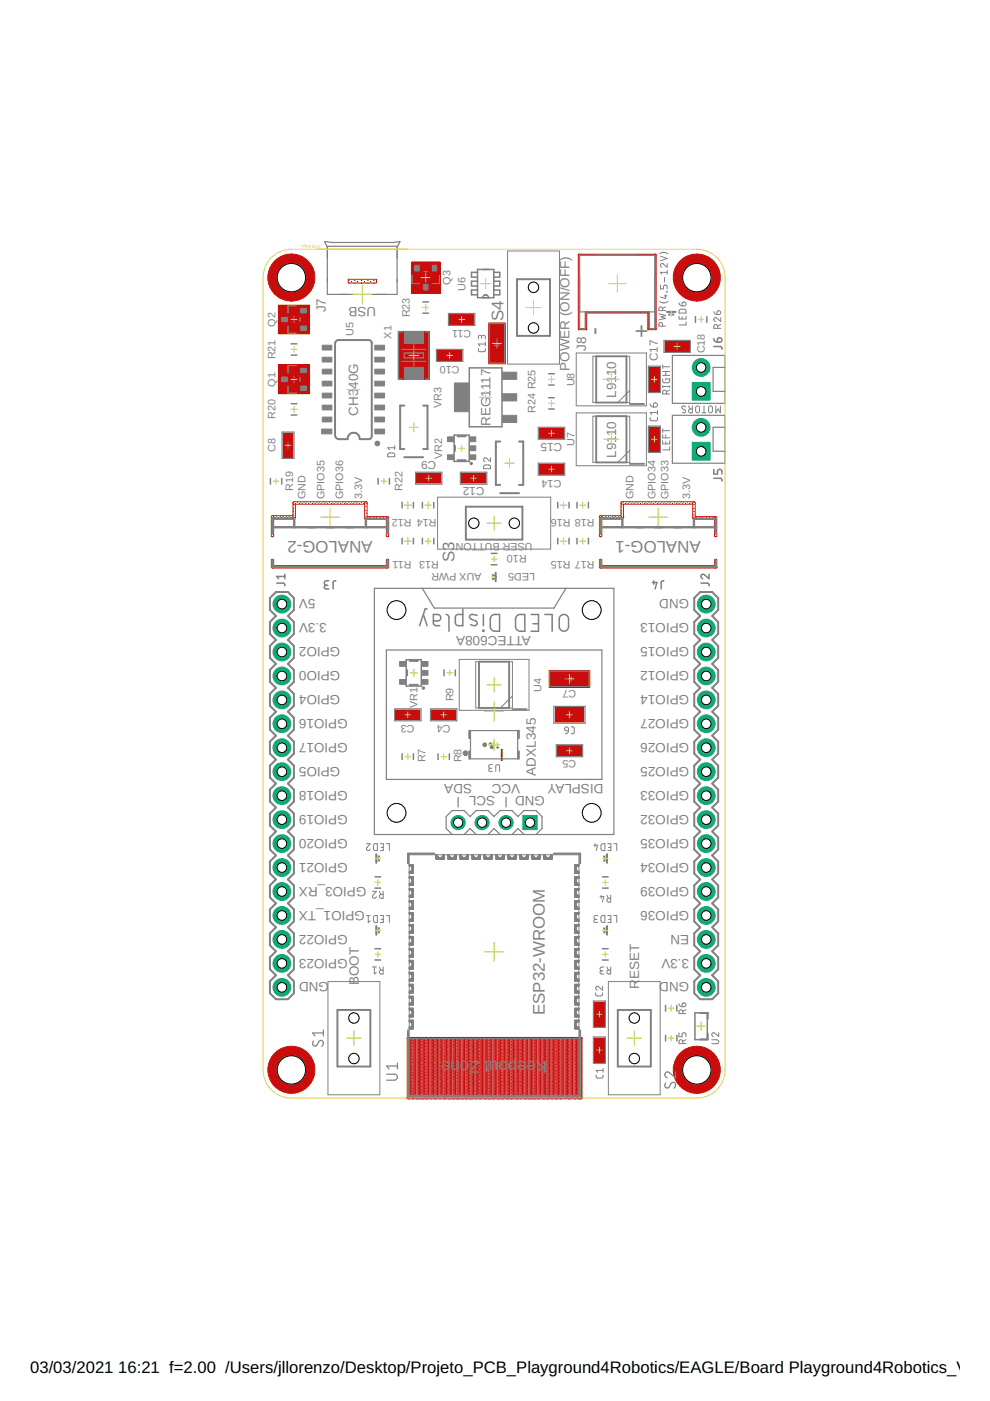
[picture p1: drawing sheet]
<svg xmlns="http://www.w3.org/2000/svg" width="210mm" height="297mm" viewBox="0 0 210 297" stroke-linecap="round" stroke-linejoin="round" font-family="sans-serif">
<defs><g id="words">
<g font-size="5" fill="#808080">
<text x="127.6" y="71.1" transform="rotate(-90 127.6 71.1)">-</text>
<text x="137.7" y="71.7" transform="rotate(-90 137.7 71.7)">+</text>
</g>
<g font-size="3.6" fill="#808080">
<text x="106.8" y="68" transform="rotate(-90 106.8 68)">S4</text>
<text x="79" y="114.8" transform="rotate(-180 79 114.8)">ANALOG-2</text>
<text x="96.4" y="119.2" transform="rotate(-90 96.4 119.2)">S3</text>
<text x="148.6" y="114.8" transform="rotate(-180 148.6 114.8)">ANALOG-1</text>
<text x="115.5" y="215.2" transform="rotate(-90 115.5 215.2)">ESP32-WROOM</text>
<text x="95.5" y="224.9" transform="rotate(-180 95.5 224.9)">e</text>
<text x="97.5" y="224.9" transform="rotate(-180 97.5 224.9)">n</text>
<text x="99.5" y="224.9" transform="rotate(-180 99.5 224.9)">o</text>
<text x="101.7" y="224.9" transform="rotate(-180 101.7 224.9)">Z</text>
<text x="103.7" y="224.9" transform="rotate(-180 103.7 224.9)">t</text>
<text x="105.7" y="224.9" transform="rotate(-180 105.7 224.9)">u</text>
<text x="107.6" y="224.9" transform="rotate(-180 107.6 224.9)">o</text>
<text x="109.6" y="224.9" transform="rotate(-180 109.6 224.9)">p</text>
<text x="111.6" y="224.9" transform="rotate(-180 111.6 224.9)">e</text>
<text x="113.6" y="224.9" transform="rotate(-180 113.6 224.9)">e</text>
<text x="116" y="224.9" transform="rotate(-180 116 224.9)">K</text>
</g>
<g font-size="3.5">
<text x="6.4" y="291">03/03/2021</text>
<text x="25.1" y="291">16:21 f=2.00 /Users/jllorenzo/Desktop/Projeto_PCB_Playground4Robotics/EAGLE/Board Playground4Robotics_V3.br</text>
</g>
<g font-size="2.9" fill="#808080">
<text x="79.8" y="65.1" transform="rotate(-180 79.8 65.1)">USB</text>
<text x="69.1" y="66.2" transform="rotate(-90 69.1 66.2)">J7</text>
<text x="124.3" y="74.3" transform="rotate(-90 124.3 74.3)">J8</text>
<text x="75.9" y="82.4" transform="rotate(-90 75.9 82.4)">40G</text>
<text x="120.8" y="78.6" transform="rotate(-90 120.8 78.6)">POWER (ON/OFF)</text>
<text x="75.9" y="88.1" transform="rotate(-90 75.9 88.1)">CH3</text>
<text x="104" y="84.1" transform="rotate(-90 104 84.1)">1117</text>
<text x="130.6" y="84.3" transform="rotate(-90 130.6 84.3)">L9110</text>
<text x="104" y="90.3" transform="rotate(-90 104 90.3)">REG</text>
<text x="130.6" y="97" transform="rotate(-90 130.6 97)">L9110</text>
<text x="66.9" y="127" transform="rotate(-180 66.9 127)">5V</text>
<text x="146.1" y="127" transform="rotate(-180 146.1 127)">GND</text>
<text x="69.3" y="132.1" transform="rotate(-180 69.3 132.1)">3.3V</text>
<text x="72.1" y="137.2" transform="rotate(-180 72.1 137.2)">GPIO2</text>
<text x="112.6" y="134.9" transform="rotate(-180 112.6 134.9)">ATTEC608A</text>
<text x="146.1" y="137.2" transform="rotate(-180 146.1 137.2)">GPIO15</text>
<text x="146.1" y="132.1" transform="rotate(-180 146.1 132.1)">GPIO13</text>
<text x="72.1" y="142.3" transform="rotate(-180 72.1 142.3)">GPIO0</text>
<text x="146.1" y="142.3" transform="rotate(-180 146.1 142.3)">GPIO12</text>
<text x="72.1" y="147.4" transform="rotate(-180 72.1 147.4)">GPIO4</text>
<text x="146.1" y="147.4" transform="rotate(-180 146.1 147.4)">GPIO14</text>
<text x="73.7" y="152.4" transform="rotate(-180 73.7 152.4)">GPIO16</text>
<text x="146.1" y="152.4" transform="rotate(-180 146.1 152.4)">GPIO27</text>
<text x="73.7" y="157.5" transform="rotate(-180 73.7 157.5)">GPIO17</text>
<text x="146.1" y="157.5" transform="rotate(-180 146.1 157.5)">GPIO26</text>
<text x="72.1" y="162.6" transform="rotate(-180 72.1 162.6)">GPIO5</text>
<text x="73.7" y="167.7" transform="rotate(-180 73.7 167.7)">GPIO18</text>
<text x="100.1" y="166.3" transform="rotate(-180 100.1 166.3)">SDA</text>
<text x="110.3" y="166.3" transform="rotate(-180 110.3 166.3)">VCC</text>
<text x="113.6" y="164.4" transform="rotate(-90 113.6 164.4)">ADXL345</text>
<text x="127.9" y="166.3" transform="rotate(-180 127.9 166.3)">DISPLAY</text>
<text x="146.1" y="167.7" transform="rotate(-180 146.1 167.7)">GPIO33</text>
<text x="146.1" y="162.6" transform="rotate(-180 146.1 162.6)">GPIO25</text>
<text x="73.7" y="172.7" transform="rotate(-180 73.7 172.7)">GPIO19</text>
<text x="105" y="168.8" transform="rotate(-180 105 168.8)">SCL</text>
<text x="115.5" y="168.8" transform="rotate(-180 115.5 168.8)">GND</text>
<text x="146.1" y="172.7" transform="rotate(-180 146.1 172.7)">GPIO32</text>
<text x="73.7" y="177.8" transform="rotate(-180 73.7 177.8)">GPIO20</text>
<text x="146.1" y="177.8" transform="rotate(-180 146.1 177.8)">GPIO35</text>
<text x="73.7" y="182.9" transform="rotate(-180 73.7 182.9)">GPIO21</text>
<text x="146.1" y="182.9" transform="rotate(-180 146.1 182.9)">GPIO34</text>
<text x="77.7" y="188" transform="rotate(-180 77.7 188)">GPIO3_RX</text>
<text x="146.1" y="188" transform="rotate(-180 146.1 188)">GPIO39</text>
<text x="77.4" y="193.1" transform="rotate(-180 77.4 193.1)">GPIO1_TX</text>
<text x="146.1" y="193.1" transform="rotate(-180 146.1 193.1)">GPIO36</text>
<text x="73.7" y="203.2" transform="rotate(-180 73.7 203.2)">GPIO23</text>
<text x="73.7" y="198.1" transform="rotate(-180 73.7 198.1)">GPIO22</text>
<text x="146.1" y="203.2" transform="rotate(-180 146.1 203.2)">3.3V</text>
<text x="146.1" y="198.1" transform="rotate(-180 146.1 198.1)">EN</text>
<text x="69.7" y="208.3" transform="rotate(-180 69.7 208.3)">GND</text>
<text x="76" y="208.9" transform="rotate(-90 76 208.9)">BOOT</text>
<text x="135.5" y="209.6" transform="rotate(-90 135.5 209.6)">R</text>
<text x="135.5" y="207.6" transform="rotate(-90 135.5 207.6)">ESET</text>
<text x="146.1" y="208.3" transform="rotate(-180 146.1 208.3)">GND</text>
</g>
<g font-size="2.5" fill="#808080">
<text x="139.5" y="76.6" transform="rotate(-90 139.5 76.6)">C17</text>
<text x="119.2" y="94" transform="rotate(-180 119.2 94)">C15</text>
<text x="92.5" y="97.7" transform="rotate(-180 92.5 97.7)">C9</text>
<text x="102.7" y="103.2" transform="rotate(-180 102.7 103.2)">C12</text>
</g>
<g font-size="2.3" fill="#808080">
<text x="95.5" y="60.4" transform="rotate(-90 95.5 60.4)">Q3</text>
<text x="98.7" y="61.6" transform="rotate(-90 98.7 61.6)">U6</text>
<text x="58.4" y="69.3" transform="rotate(-90 58.4 69.3)">Q2</text>
<text x="74.9" y="71.2" transform="rotate(-90 74.9 71.2)">U5</text>
<text x="83" y="71.8" transform="rotate(-90 83 71.8)">X1</text>
<text x="86.9" y="67.3" transform="rotate(-90 86.9 67.3)">R23</text>
<text x="99.9" y="70" transform="rotate(-180 99.9 70)">C11</text>
<text x="58.4" y="76.2" transform="rotate(-90 58.4 76.2)">R21</text>
<text x="97.4" y="77.6" transform="rotate(-180 97.4 77.6)">C10</text>
<text x="149.4" y="74.9" transform="rotate(-90 149.4 74.9)">C18</text>
<text x="58.4" y="82" transform="rotate(-90 58.4 82)">Q1</text>
<text x="121.8" y="81.9" transform="rotate(-90 121.8 81.9)">U8</text>
<text x="58.4" y="88.9" transform="rotate(-90 58.4 88.9)">R20</text>
<text x="93.6" y="86.5" transform="rotate(-90 93.6 86.5)">VR3</text>
<text x="113.5" y="87.6" transform="rotate(-90 113.5 87.6)">R24 R25</text>
<text x="58.4" y="95.9" transform="rotate(-90 58.4 95.9)">C8</text>
<text x="121.8" y="94.6" transform="rotate(-90 121.8 94.6)">U7</text>
<text x="93.7" y="97.3" transform="rotate(-90 93.7 97.3)">VR2</text>
<text x="119" y="101.7" transform="rotate(-180 119 101.7)">C14</text>
<text x="62.1" y="104.1" transform="rotate(-90 62.1 104.1)">R19</text>
<text x="64.8" y="105.8" transform="rotate(-90 64.8 105.8)">GND</text>
<text x="68.8" y="105.8" transform="rotate(-90 68.8 105.8)">GPIO35</text>
<text x="72.8" y="105.8" transform="rotate(-90 72.8 105.8)">GPIO36</text>
<text x="76.8" y="105.8" transform="rotate(-90 76.8 105.8)">3.3V</text>
<text x="85.4" y="104.1" transform="rotate(-90 85.4 104.1)">R22</text>
<text x="134.3" y="105.8" transform="rotate(-90 134.3 105.8)">GND</text>
<text x="139" y="105.8" transform="rotate(-90 139 105.8)">GPIO34</text>
<text x="141.7" y="105.8" transform="rotate(-90 141.7 105.8)">GPIO33</text>
<text x="146.3" y="105.8" transform="rotate(-90 146.3 105.8)">3.3V</text>
<text x="92.6" y="110" transform="rotate(-180 92.6 110)">R14 R12</text>
<text x="126.1" y="110" transform="rotate(-180 126.1 110)">R18 R16</text>
<text x="87.3" y="118.9" transform="rotate(-180 87.3 118.9)">R11</text>
<text x="93.1" y="118.9" transform="rotate(-180 93.1 118.9)">R13</text>
<text x="111.7" y="117.7" transform="rotate(-180 111.7 117.7)">R10</text>
<text x="112.9" y="115.2" transform="rotate(-180 112.9 115.2)">USER BUTTON</text>
<text x="126.1" y="118.9" transform="rotate(-180 126.1 118.9)">R17 R15</text>
<text x="102.1" y="121.5" transform="rotate(-180 102.1 121.5)">AUX PWR</text>
<text x="113.5" y="121.5" transform="rotate(-180 113.5 121.5)">LED5</text>
<text x="96.1" y="148.7" transform="rotate(-90 96.1 148.7)">R9</text>
<text x="114.8" y="146.7" transform="rotate(-90 114.8 146.7)">U4</text>
<text x="122.2" y="146.3" transform="rotate(-180 122.2 146.3)">C7</text>
<text x="87.9" y="153.8" transform="rotate(-180 87.9 153.8)">C3</text>
<text x="88.5" y="150.1" transform="rotate(-90 88.5 150.1)">VR1</text>
<text x="95.5" y="153.8" transform="rotate(-180 95.5 153.8)">C4</text>
<text x="90.2" y="161.6" transform="rotate(-90 90.2 161.6)">R7</text>
<text x="97.8" y="161.6" transform="rotate(-90 97.8 161.6)">R8</text>
<text x="122.2" y="161.2" transform="rotate(-180 122.2 161.2)">C5</text>
</g>
<text font-size=".8" fill="#eec643" x="67.9" y="52" transform="rotate(-180 67.9 52)">PCB Edge</text>
<g font-size=".8" fill="#808080">
<text x="105" y="158.2" transform="rotate(-180 105 158.2)">Z</text>
<text x="105.8" y="157.4" transform="rotate(-180 105.8 157.4)">Y X</text>
</g>
</g></defs>
<g fill="#c90d0c" stroke="#c90d0c" stroke-width=".21">
<path d="M86.4 220l.2 .1v12.7l-.1 .2-.2-.2z"/>
<path d="M86.4 220h36.9l.1 .1-.1 .2h-36.9z"/>
<path d="M123.2 220l.2 .1-.1 12.9-.2-.2z"/>
<path d="M86.4 232.7h36.9l.1 .1-.1 .2h-36.9z"/>
<path d="M123.1 220l.2 .1-.1 12.9-.2-.2z"/>
<path d="M122.8 220l.2 .1-.1 12.9-.2-.2z"/>
<path d="M122.5 220.1h.3l-.1 12.9-.2-.2z"/>
<path d="M122.2 220.1h.3l-.1 12.9-.2-.2z"/>
<path d="M121.9 220.1h.3l-.1 12.9-.2-.2z"/>
<path d="M121.6 220.1h.3l-.1 12.9-.2-.2z"/>
<path d="M121.4 220.1h.3l-.1 12.9-.2-.2z"/>
<path d="M121.1 220.1h.3l-.1 12.9-.2-.2z"/>
<path d="M120.8 220.1h.3l-.1 12.9-.2-.2z"/>
<path d="M120.5 220.1h.3l-.1 12.9-.2-.2z"/>
<path d="M120.3 220.1h.3l-.1 12.9-.2-.2z"/>
<path d="M120.1 220l.2 .1v12.7l-.1 .2-.2-.2z"/>
<path d="M119.8 220l.3 .1v12.7l-.2 .2-.1-.2z"/>
<path d="M119.5 220l.3 .1v12.7l-.1 .2-.2-.2z"/>
<path d="M119.2 220l.3 .1v12.7l-.1 .2-.2-.2z"/>
<path d="M119 220l.2 .1v12.7l-.1 .2-.2-.2z"/>
<path d="M118.7 220l.3 .1v12.7l-.2 .2-.1-.2z"/>
<path d="M118.4 220l.3 .1v12.7l-.1 .2-.2-.2z"/>
<path d="M118.2 220l.2 .1v12.7l-.1 .2-.2-.2z"/>
<path d="M117.9 220l.2 .1v12.7l-.1 .2-.2-.2z"/>
<path d="M117.6 220l.3 .1v12.7l-.1 .2-.2-.2z"/>
<path d="M117.3 220l.3 .1v12.7l-.1 .2-.2-.2z"/>
<path d="M117.1 220l.2 .1v12.7l-.1 .2-.2-.2z"/>
<path d="M116.8 220l.3 .1v12.7l-.2 .2-.1-.2z"/>
<path d="M116.5 220l.3 .1v12.7l-.2 .2-.1-.2z"/>
<path d="M116.3 220l.2 .1v12.7l-.1 .2-.2-.2z"/>
<path d="M116 220l.2 .1v12.7l-.1 .2-.2-.2z"/>
<path d="M115.7 220l.3 .1v12.7l-.2 .2-.1-.2z"/>
<path d="M115.4 220l.3 .1v12.7l-.2 .2-.1-.2z"/>
<path d="M115.1 220l.3 .1v12.7l-.1 .2-.2-.2z"/>
<path d="M114.9 220l.2 .1v12.7l-.1 .2-.1-.2z"/>
<path d="M114.6 220l.3 .1v12.7l-.2 .2-.1-.2z"/>
<path d="M114.4 220l.2 .1v12.7l-.1 .2-.2-.2z"/>
<path d="M114 220l.3 .1v12.7l-.1 .2-.2-.2z"/>
<path d="M113.8 220l.2 .1v12.7l-.1 .2-.2-.2z"/>
<path d="M113.5 220l.3 .1v12.7l-.2 .2-.1-.2z"/>
<path d="M113.3 220l.2 .1v12.7l-.1 .2-.2-.2z"/>
<path d="M113 220l.2 .1v12.7l-.1 .2-.2-.2z"/>
<path d="M112.7 220l.2 .1v12.7l-.1 .2-.2-.2z"/>
<path d="M112.5 220l.2 .1v12.7l-.1 .2-.2-.2z"/>
<path d="M112.1 220l.3 .1v12.7l-.1 .2-.2-.2z"/>
<path d="M111.9 220l.2 .1v12.7l-.1 .2-.2-.2z"/>
<path d="M111.6 220l.3 .1v12.7l-.2 .2-.1-.2z"/>
<path d="M111.4 220l.2 .1v12.7l-.1 .2-.2-.2z"/>
<path d="M111.1 220l.2 .1v12.7l-.1 .2-.2-.2z"/>
<path d="M110.8 220l.2 .1v12.7l-.1 .2-.2-.2z"/>
<path d="M110.5 220l.3 .1v12.7l-.2 .2-.1-.2z"/>
<path d="M110.2 220l.3 .1v12.7l-.1 .2-.2-.2z"/>
<path d="M109.9 220l.3 .1v12.7l-.1 .2-.2-.2z"/>
<path d="M109.7 220l.3 .1v12.7l-.2 .2-.1-.2z"/>
<path d="M109.5 220l.2 .1v12.7l-.1 .2-.2-.2z"/>
<path d="M109.2 220l.2 .1v12.7l-.1 .2-.2-.2z"/>
<path d="M108.9 220l.2 .1v12.7l-.1 .2-.2-.2z"/>
<path d="M108.6 220l.3 .1v12.7l-.2 .2-.1-.2z"/>
<path d="M108.3 220l.3 .1v12.7l-.1 .2-.2-.2z"/>
<path d="M108 220l.3 .1v12.7l-.1 .2-.2-.2z"/>
<path d="M107.8 220l.2 .1v12.7l-.1 .2-.2-.2z"/>
<path d="M107.5 220l.3 .1v12.7l-.2 .2-.1-.2z"/>
<path d="M107.3 220l.2 .1v12.7l-.1 .2-.2-.2z"/>
<path d="M107 220l.2 .1v12.7l-.1 .2-.2-.2z"/>
<path d="M106.7 220l.3 .1v12.7l-.2 .2-.1-.2z"/>
<path d="M106.4 220l.3 .1v12.7l-.1 .2-.2-.2z"/>
<path d="M106.1 220l.3 .1v12.7l-.1 .2-.2-.2z"/>
<path d="M105.9 220l.2 .1v12.7l-.1 .2-.2-.2z"/>
<path d="M105.6 220l.3 .1v12.7l-.2 .2-.1-.2z"/>
<path d="M105.3 220l.3 .1v12.7l-.1 .2-.2-.2z"/>
<path d="M105.1 220l.2 .1v12.7l-.1 .2-.2-.2z"/>
<path d="M104.8 220l.2 .1v12.7l-.1 .2-.2-.2z"/>
<path d="M104.5 220l.3 .1v12.7l-.2 .2-.1-.2z"/>
<path d="M104.2 220l.3 .1v12.7l-.1 .2-.2-.2z"/>
<path d="M103.9 220l.3 .1v12.7l-.1 .2-.2-.2z"/>
<path d="M103.7 220l.2 .1v12.7l-.1 .2-.1-.2z"/>
<path d="M103.4 220l.3 .1v12.7l-.2 .2-.1-.2z"/>
<path d="M103.2 220l.2 .1v12.7l-.1 .2-.2-.2z"/>
<path d="M102.9 220l.2 .1v12.7l-.1 .2-.2-.2z"/>
<path d="M102.6 220l.2 .1v12.7l-.1 .2-.1-.2z"/>
<path d="M102.3 220l.3 .1v12.7l-.2 .2-.1-.2z"/>
<path d="M102 220l.3 .1v12.7l-.1 .2-.2-.2z"/>
<path d="M101.8 220l.2 .1v12.7l-.1 .2-.2-.2z"/>
<path d="M101.5 220l.3 .1v12.7l-.2 .2-.1-.2z"/>
<path d="M101.3 220l.2 .1v12.7l-.1 .2-.2-.2z"/>
<path d="M101 220l.2 .1v12.7l-.1 .2-.2-.2z"/>
<path d="M100.7 220l.2 .1v12.7l-.1 .2-.2-.2z"/>
<path d="M100.4 220l.3 .1v12.7l-.2 .2-.1-.2z"/>
<path d="M100.1 220l.3 .1v12.7l-.1 .2-.2-.2z"/>
<path d="M99.9 220l.2 .1v12.7l-.1 .2-.2-.2z"/>
<path d="M99.6 220l.2 .1v12.7l-.1 .2-.2-.2z"/>
<path d="M99.4 220l.2 .1v12.7l-.1 .2-.2-.2z"/>
<path d="M99.1 220l.2 .1v12.7l-.1 .2-.2-.2z"/>
<path d="M98.8 220l.2 .1v12.7l-.1 .2-.2-.2z"/>
<path d="M98.5 220l.3 .1v12.7l-.2 .2-.1-.2z"/>
<path d="M98.2 220l.3 .1v12.7l-.1 .2-.2-.2z"/>
<path d="M98 220l.2 .1v12.7l-.1 .2-.2-.2z"/>
<path d="M97.7 220l.2 .1v12.7l-.1 .2-.2-.2z"/>
<path d="M97.4 220l.3 .1v12.7l-.2 .2-.1-.2z"/>
<path d="M97.1 220l.3 .1v12.7l-.1 .2-.2-.2z"/>
<path d="M96.8 220l.3 .1v12.7l-.1 .2-.2-.2z"/>
<path d="M96.6 220l.3 .1v12.7l-.2 .2-.1-.2z"/>
<path d="M96.3 220l.3 .1v12.7l-.1 .2-.2-.2z"/>
<path d="M96.1 220l.2 .1v12.7l-.1 .2-.2-.2z"/>
<path d="M95.8 220l.2 .1v12.7l-.1 .2-.2-.2z"/>
<path d="M95.5 220l.3 .1v12.7l-.2 .2-.1-.2z"/>
<path d="M95.2 220l.3 .1v12.7l-.1 .2-.2-.2z"/>
<path d="M94.9 220l.3 .1v12.7l-.1 .2-.2-.2z"/>
<path d="M94.7 220l.2 .1v12.7l-.1 .2-.2-.2z"/>
<path d="M94.4 220l.3 .1v12.7l-.2 .2-.1-.2z"/>
<path d="M94.1 220l.3 .1v12.7l-.1 .2-.2-.2z"/>
<path d="M93.9 220l.2 .1v12.7l-.1 .2-.2-.2z"/>
<path d="M93.6 220l.3 .1v12.7l-.2 .2-.1-.2z"/>
<path d="M93.3 220l.3 .1v12.7l-.1 .2-.2-.2z"/>
<path d="M93 220l.3 .1v12.7l-.1 .2-.2-.2z"/>
<path d="M92.8 220l.2 .1v12.7l-.1 .2-.2-.2z"/>
<path d="M92.5 220l.3 .1v12.7l-.2 .2-.1-.2z"/>
<path d="M92.2 220l.3 .1v12.7l-.1 .2-.2-.2z"/>
<path d="M91.9 220l.3 .1v12.7l-.1 .2-.2-.2z"/>
<path d="M91.7 220l.2 .1v12.7l-.1 .2-.2-.2z"/>
<path d="M91.4 220l.3 .1v12.7l-.2 .2-.1-.2z"/>
<path d="M91.1 220l.3 .1v12.7l-.1 .2-.2-.2z"/>
<path d="M90.8 220l.3 .1v12.7l-.1 .2-.2-.2z"/>
<path d="M90.6 220l.2 .1v12.7l-.1 .2-.1-.2z"/>
<path d="M90.3 220l.3 .1v12.7l-.2 .2-.1-.2z"/>
<path d="M90 220l.3 .1v12.7l-.1 .2-.2-.2z"/>
<path d="M89.7 220l.3 .1v12.7l-.1 .2-.2-.2z"/>
<path d="M89.5 220l.2 .1v12.7l-.1 .2-.1-.2z"/>
<path d="M89.2 220l.3 .1v12.7l-.2 .2-.1-.2z"/>
<path d="M88.9 220l.3 .1v12.7l-.1 .2-.2-.2z"/>
<path d="M88.7 220l.2 .1v12.7l-.1 .2-.2-.2z"/>
<path d="M88.4 220l.3 .1v12.7l-.2 .2-.1-.2z"/>
<path d="M88.1 220l.3 .1v12.7l-.1 .2-.2-.2z"/>
<path d="M87.8 220l.3 .1v12.7l-.1 .2-.2-.2z"/>
<path d="M87.6 220l.2 .1v12.7l-.1 .2-.2-.2z"/>
<path d="M87.3 220l.3 .1v12.7l-.2 .2-.1-.2z"/>
<path d="M87 220l.3 .1v12.7l-.1 .2-.2-.2z"/>
<path d="M86.7 220l.3 .1v12.7l-.1 .2-.2-.2z"/>
<path d="M86.5 220l.2 .1v12.7l-.1 .2-.2-.2z"/>
<path d="M106.3 158.9h.1v2.3h-.1z"/>
<path d="M73.8 59.2h6v.8h-6z"/>
<path d="M83.9 150.5h5.1v2.1h-5.1z"/>
<path d="M95.3 66.7h5.1v2h-5.1z"/>
<path d="M114.4 90.8h5.1v2.1h-5.1z"/>
<path d="M60 91.9h2.1v5h-2.1z"/>
<path d="M92.8 74.3h5.1v2.1h-5.1z"/>
<path d="M91.5 150.5h5.1v2.1h-5.1z"/>
<path d="M126.1 212.5h2v5.1h-2z"/>
<path d="M114.4 98.5h5.1v2h-5.1z"/>
<path d="M88.4 100.4h5.1v2h-5.1z"/>
<path d="M126.1 220.1h2v5.1h-2z"/>
<path d="M118.2 158.2h5.1v2h-5.1z"/>
<path d="M117.8 150h5.9v3.1h-5.9z"/>
<path d="M116.4 142.2h8.7v3.5h-8.7z"/>
<path d="M137.4 66.2h.2l-.1 3.7-.1-.1z"/>
<path d="M124.1 66.2l13.4-.1 .1 .2-13.4 .1z"/>
<path d="M124.1 66.2h.3l-.1 3.7-.2-.1z"/>
<path d="M122.6 69.7h1.7l.1 .1-1.7 .1z"/>
<path d="M122.6 54h.3l-.1 15.9-.2-.1z"/>
<path d="M122.6 54l16.5-.1v.2h-16.4z"/>
<path d="M139 53.9l.1 .1v15.9l-.2-.1z"/>
<path d="M137.4 69.7h1.7v.1l-1.7 .1z"/>
<path d="M59 77.4h6.6v6.1h-6.6z"/>
<path d="M59 64.7h6.6v6.1h-6.6z"/>
<path d="M87.2 55.6h6.1v6.6h-6.1z"/>
<path d="M84.4 70.3h6.6v10.1h-6.6z"/>
<path d="M57.6 120.1l.1-.2h24.5l.2 .3-.2 .2h-24.5l-.2-.2z"/>
<path d="M77.4 109.6l4.7-.1 .2 .4-.2 .1h-4.6l-.2-.1z"/>
<path d="M57.7 109.5l4.8-.2 .2 .4-.2 .2h-4.7l-.2-.2z"/>
<path d="M82 118.6l.2-.1 .2 .2v1.5l-.2 .2-.3-.2z"/>
<path d="M82 109.6l.2-.1 .2 .2v3.9l-.2 .2-.3-.2z"/>
<path d="M57.6 109.4l.2-.1 .2 .2v4.1l-.2 .2-.3-.2z"/>
<path d="M57.6 118.6l.2-.1 .2 .2v1.5l-.2 .2-.3-.2z"/>
<path d="M62.2 106.5l.2-.1 .2 .2v3l-.2 .2-.3-.2z"/>
<path d="M62.2 106.5l15.4-.1 .2 .3-.2 .2h-15.3l-.1-.1z"/>
<path d="M77.4 106.5l.2-.1 .2 .2v3.3l-.2 .1-.3-.1z"/>
<path d="M127.1 120.1l.2-.2h24.5l.2 .3-.2 .2h-24.5l-.2-.2z"/>
<path d="M146.9 109.6l4.8-.1 .2 .4-.2 .1h-4.7l-.2-.1z"/>
<path d="M127.2 109.5l4.9-.2 .1 .4-.1 .2h-4.7l-.2-.2z"/>
<path d="M151.5 118.6l.3-.1 .2 .2v1.5l-.2 .2-.3-.2z"/>
<path d="M151.5 109.6l.3-.1 .2 .2v3.9l-.2 .2-.3-.2z"/>
<path d="M127.1 109.4l.3-.1 .2 .2v4.1l-.2 .2-.3-.2z"/>
<path d="M127.1 118.6l.3-.1 .2 .2v1.5l-.2 .2-.3-.2z"/>
<path d="M131.7 106.5l.3-.1 .2 .2v3l-.2 .2-.3-.2z"/>
<path d="M131.7 106.5l15.5-.1 .2 .3-.2 .2h-15.3l-.2-.1z"/>
<path d="M146.9 106.5l.3-.1 .2 .2v3.3l-.2 .1-.3-.1z"/>
<path d="M137.7 90.6h2.1v5.1h-2.1z"/>
<path d="M137.7 77.9h2.1v5.1h-2.1z"/>
<path d="M97.9 100.4h5.1v2h-5.1z"/>
<path d="M103.6 68.5h3.5v8.6h-3.5z"/>
<path d="M141 72.4h5.1v2.1h-5.1z"/>
</g>
<g fill="#c90d0c" stroke="#c90d0c" stroke-width=".21">
<path d="M144.1 223.4a5 5 0 0 1 8.2 1.4 5 5 0 0 1-4.6 7v-4a1 1 0 0 1-.9-1.4 1 1 0 0 1 1.6-.2 1 1 0 0 1-.5 1.6h-.2v4a5 5 0 0 1-4.5-3 5 5 0 0 1 .9-5.4z" fill-rule="evenodd"/>
<path d="M58.1 223.4a5 5 0 0 1 8.3 1.4 5 5 0 0 1-4.6 7v-4a1 1 0 0 1-1-1.4 1 1 0 0 1 1.7-.2 1 1 0 0 1-.5 1.6h-.2v4a5 5 0 0 1-4.6-3 5 5 0 0 1 .9-5.4z" fill-rule="evenodd"/>
<path d="M58.1 55.5a5 5 0 0 1 8.3 1.3 5 5 0 0 1-4.6 7v-4a1.01 1.01 0 0 1-.8-1.5 1.01 1.01 0 0 1 1.7 0 1.01 1.01 0 0 1-.7 1.5h-.2v4a5 5 0 0 1-4.6-3 5 5 0 0 1 .9-5.3z" fill-rule="evenodd"/>
<path d="M144.1 55.5a5 5 0 0 1 8.2 1.3 5 5 0 0 1-4.6 7v-4a1.01 1.01 0 0 1-.7-1.5 1.01 1.01 0 0 1 1.7 0 1.01 1.01 0 0 1-.8 1.5h-.2v4a5 5 0 0 1-4.5-2.9 5 5 0 0 1 .9-5.4z" fill-rule="evenodd"/>
</g>
<g fill="none" stroke="#808080" stroke-width=".25">
<path d="M68.8 51.2l1.6 .2h13l1.4-.2-.6 1.2v10h-14.8v-10zM69.4 52.2h14.8M87.4 58.4v1.7h1.5M89.9 57.6h.8M93.2 58.4v1.7h-1.5M61.1 69.1v1.6h1.7M62.8 77.5h-1.7v1.5M62.8 64.8h-1.7v1.5M63.6 67.4v.7M85.2 76.6h5.1M85.2 74.1h5.1M85.3 70.4h-.8v10h.8"/>
<path d="M85.7 74.8h4.1v1.1h-4.1zM87.7 73.1v1M87.7 76.6v1M90.1 70.4h.8v10h-.8M92.5 74.1h5.6v2.5h-5.6zM95.1 66.5h5.6v2.5h-5.6zM103.7 68.6h3.3v8.4h-3.3zM104.9 73.2h1M105.4 72.7v1M122.9 66.1h16M124.1 66.1v3.6h-1.2v-15.6h16v15.6h-1.2v-3.6M137.5 77.6h2.5v5.6h-2.5z"/>
<path d="M140.8 72.2h5.6v2.5h-5.6zM142.6 75.4h11.1v10.1h-11.1zM153.7 77.9h-2.5v5.1h2.5M59.8 91.6h2.5v5.6h-2.5zM61.1 81.8v1.6h1.7M63.6 80.1v.7M114.1 90.6h5.6v2.5h-5.6zM114.1 98.2h5.6v2.6h-5.6zM137.5 90.3h2.5v5.6h-2.5zM142.6 88.1h11.1v10.1h-11.1zM153.7 90.6h-2.5v5.1h2.5M88.1 100.1h5.6v2.6h-5.6z"/>
<path d="M97.6 100.1h5.6v2.6h-5.6zM79.4 124.7h50.8v52.2h-50.8zM81.9 137.8h45.7v27.4h-45.7zM89.5 124.7l2.6 4.2h25.4l2.5-4.2M83.7 150.3h5.6v2.5h-5.6zM91.3 150.3h5.6v2.5h-5.6zM99.8 154.9h9.9v6h-9.9zM116.5 142.3h8.4v3.3h-8.4zM117.4 149.8h6.6v3.5h-6.6zM117.9 157.9h5.6v2.5h-5.6zM120.6 143.9h1M121.1 143.4v1"/>
<path d="M95.9 176.9l-1.3-1.2v-2.6l1.3-1.2h2.5l1.3 1.2 1.2-1.2h2.6l1.3 1.2 1.2-1.2h2.6l1.2 1.2 1.3-1.2h2.5l1.3 1.2v2.6l-1.3 1.2M97.1 169.1v2M98.4 176.9l1.3-1.2 1.2 1.2M103.5 176.9l1.3-1.2 1.2 1.2M107.3 169.1v2M108.6 176.9l1.2-1.2 1.3 1.2M68.6 219h-2.3l.5 .6M68.6 218.4v1.2M125.8 212.2h2.6v5.6h-2.6zM125.8 219.9h2.6v5.5h-2.6zM66.5 220.7a.57 .57 0 0 0-.1 .9 .57 .57 0 0 0 .8-.1l.4-.7a.57 .57 0 0 1 .9 0 .57 .57 0 0 1-.1 .8l-.2 .2M82 227.8h1.6a.63 .63 0 0 1 .7 .6 .63 .63 0 0 1-.7 .6h-1.6"/>
<path d="M84.3 226h-2.3l.5 .7M84.3 225.4v1.3M141.1 229.6a.57 .57 0 0 0-.1 .8 .57 .57 0 0 0 .9 0l.4-.7a.57 .57 0 0 1 .8 0 .57 .57 0 0 1 0 .8l-.2 .2M143.2 227.3v1.2l-1.2-1a.63 .63 0 0 0-1 .2 .63 .63 0 0 0 .5 .8"/>
</g>
<g fill="none" stroke="#808080" stroke-width=".42">
<path d="M141.4 66.1h1.8M142.3 66.2l-.4 .6M142.3 66.1l.5 .7M73.7 93.1h-1.9l-.6-.3-.2-.4 .1-19.8 .3-.4 .4-.1h6.5l.3 .2 .2 .3v20l-.2 .3-.3 .2h-2M73.7 93a1.27 1.27 0 0 1 1.3-1.3 1.27 1.27 0 0 1 1.3 1.3M85.7 86h-.9v9.2h.9M85.7 96.9h4M89.7 86h.9v9.2h-.9M96.5 94.5v1.1M97 92.5h1.7M97 97.6h1.7M106 93.6h-.9v9.2h.9"/>
<path d="M110 93.6h.9v9.2h-.9M106 104.6h4M57.2 126.8l1.3-1.3h2.5l1.3 1.3v2.5l-1.3 1.3 1.3 1.3v2.5l-1.3 1.3 1.3 1.2v2.6l-1.3 1.3 1.3 1.2v2.6l-1.3 1.2 1.3 1.3v2.5l-1.3 1.3 1.3 1.3v2.5l-1.3 1.3 1.3 1.2v2.6l-1.3 1.3 1.3 1.2v2.6l-1.3 1.2 1.3 1.3v2.5l-1.3 1.3 1.3 1.3v2.5l-1.3 1.3 1.3 1.3v2.5l-1.3 1.3 1.3 1.2v2.6l-1.3 1.3 1.3 1.2v2.6l-1.3 1.2 1.3 1.3v2.5l-1.3 1.3 1.3 1.3v2.5l-1.3 1.3 1.3 1.3v2.5l-1.3 1.3 1.3 1.2v2.6l-1.3 1.3h-2.5l-1.3-1.3v-2.6l1.3-1.2-1.3-1.3v-2.5l1.3-1.3-1.3-1.3v-2.5l1.3-1.3-1.3-1.3v-2.5l1.3-1.3-1.3-1.2v-2.6l1.3-1.2-1.3-1.3v-2.6l1.3-1.2-1.3-1.3v-2.5l1.3-1.3-1.3-1.3v-2.5l1.3-1.3-1.3-1.3v-2.5l1.3-1.3-1.3-1.2v-2.6l1.3-1.2-1.3-1.3v-2.6l1.3-1.2-1.3-1.3v-2.5l1.3-1.3-1.3-1.3v-2.5l1.3-1.3-1.3-1.2v-2.6l1.3-1.2-1.3-1.3v-2.6l1.3-1.2-1.3-1.3v-2.5l1.3-1.3-1.3-1.3zM104.5 121.9l.6 .4M105.1 121.4v1.9M105.1 122.3l-.6 .5M148.5 125.5h2.5l1.3 1.3v2.5l-1.3 1.3 1.3 1.3v2.5l-1.3 1.3 1.3 1.2v2.6l-1.3 1.3 1.3 1.2v2.6l-1.3 1.2 1.3 1.3v2.5l-1.3 1.3 1.3 1.3v2.5l-1.3 1.3 1.3 1.2v2.6l-1.3 1.3 1.3 1.2v2.6l-1.3 1.2 1.3 1.3v2.5l-1.3 1.3 1.3 1.3v2.5l-1.3 1.3 1.3 1.3v2.5l-1.3 1.3 1.3 1.2v2.6l-1.3 1.3 1.3 1.2v2.6l-1.3 1.2 1.3 1.3v2.5l-1.3 1.3 1.3 1.3v2.5l-1.3 1.3 1.3 1.3v2.5l-1.3 1.3 1.3 1.2v2.6l-1.3 1.3h-2.5l-1.3-1.3v-2.6l1.3-1.2-1.3-1.3v-2.5l1.3-1.3-1.3-1.3v-2.5l1.3-1.3-1.3-1.3v-2.5l1.3-1.3-1.3-1.2v-2.6l1.3-1.2-1.3-1.3v-2.6l1.3-1.2-1.3-1.3v-2.5l1.3-1.3-1.3-1.3v-2.5l1.3-1.3-1.3-1.3v-2.5l1.3-1.3-1.3-1.2v-2.6l1.3-1.2-1.3-1.3v-2.6l1.3-1.2-1.3-1.3v-2.5l1.3-1.3-1.3-1.3v-2.5l1.3-1.3-1.3-1.2v-2.6l1.3-1.2-1.3-1.3v-2.6l1.3-1.2-1.3-1.3v-2.5l1.3-1.3-1.3-1.3v-2.5zM86.3 142.1v1.1M86.9 140.1h1.7M86.9 145.2h1.7M99.5 154.9v1.6M99.5 159.3v1.6"/>
<path d="M110 154.9v1.6M110 159.3v1.6M79.8 181.1v1.8M79.8 196.3v1.9M79.8 182.1l.6 .4M79.8 197.3l.6 .4M80.4 181.5l-.6 .5M80.4 196.8l-.6 .5M92.1 181h-5.6v2M117.5 181h5.5v2M128.1 196.8l.6 .4M128.1 181.6l.6 .4"/>
<path d="M128.7 181.1v1.8M128.7 196.3v1.9M128.7 197.3l-.6 .4M128.7 182l-.6 .5M86.5 218.4v14.1h36.5v-14.1M148.5 214.8h1.6v1.2M150.1 219.2v1.2h-1.6"/>
</g>
<path d="M109.6 59.2h7v12h-7zM126.4 75.5h6.4v9.8h-6.4zM126.4 88.2h6.4v9.8h-6.4zM133.5 85.6h3.1M133.5 98.3h3.1M98.8 107.4h12v7h-12zM101.6 140.3h6.3v9.8h-6.3zM108.6 150.4h3.1M71.5 214.1h7v12h-7zM131 214.1h7v12h-7z" fill="none" stroke="#808080" stroke-width=".4"/>
<g fill="none" stroke="#808080" stroke-width=".32">
<path d="M101.2 57.1h3.5v6h-3.5zM101.2 59.6h-1.2v1h1.2M101.2 57.7h-1.2v1.1h1.2M104.7 57.7h1.3v1.1h-1.3M104.7 59.6h1.3v1h-1.3M61.7 72.9h1.2M61.7 75.3h1.2M89.7 64h1.2M89.7 66.4h1.2M99.5 78h6.9v12.5h-6.9zM101.2 61.5h-1.2v1h1.2M104.7 61.5h1.3v1h-1.3"/>
<path d="M116.3 79.2h1.2M147.4 67.1v1.2M149.9 67.1v1.2M151.3 73.5h1.5l.3 .5M151.3 71.8l.4 .6 .4 .2M152.2 71.7a.49 .49 0 0 1 .8 .2 .49 .49 0 0 1-.4 .7h-.5zM61.7 85.6h1.2M61.7 88h1.2M96.3 92.2h3.2v5.6h-3.2zM116.3 81.6h1.2M116.3 84.3h1.2M116.3 86.7h1.2"/>
<path d="M151.3 99.5v1h.8v-.6a.49 .49 0 0 1 .5-.4 .49 .49 0 0 1 .5 .4v.6M57.3 101.4v1.2M59.7 101.4v1.2M80.2 101.4v1.2M82.6 101.4v1.2M85.3 106.5v1.2M85.3 114.1v1.2M87.7 106.5v1.2M87.7 114.1v1.2M89.6 106.5v1.2M89.6 114.1v1.2M92 106.5v1.2"/>
<path d="M92 114.1v1.2M104.2 117.3h1.2M104.2 119.7h1.2M118.3 106.5v1.2M118.3 114.1v1.2M120.6 106.5v1.2M120.6 114.1v1.2M122.3 106.5v1.2M122.3 114.1v1.2M124.8 106.5v1.2M124.8 114.1v1.2M151.3 101.4h1.5l.3 .6"/>
<path d="M58.7 123.6l1.5 .1 .2 .2v.3M60.4 121.8v.9M60.4 122.2h-1.7l.4 .5M69.5 124.1h-.4a.38 .38 0 0 0-.4 .4 .38 .38 0 0 0 .4 .4h.6M69.7 123.1h-.5a.49 .49 0 0 0-.5 .5 .49 .49 0 0 0 .5 .5M71.2 123.1l-.5 .3-.1 1.5M86.1 139.9h3.2v5.6h-3.2zM89.8 130.3l.8 2.4M90.6 129.1h-.5l-1.1 3.6M91.9 131.7h.9a.69 .69 0 0 0 .7-.7 .69 .69 0 0 0-.7-.7h-.9v1.9l.4 .4 1 .1M94.6 130.3l.3 .1 .3 .5v2.9M98.1 129.1v3.6l-1.3-.2-.3-.4 .2-1.6 .3-.2h1.1"/>
<path d="M101.2 130.5l-1.1-.2a.5 .5 0 0 0-.6 .4 .5 .5 0 0 0 .4 .6l1 .4a.52 .52 0 0 1 .3 .5 .52 .52 0 0 1-.5 .5l-.9-.3M102.4 133.6h.2v.2h-.2zM102.5 130.3v2.4M104.2 130.6a1.76 1.76 0 0 1 1.7-.3v3.5a1.82 1.82 0 0 1-1.7-.3l-.3-.7v-1.5zM109.6 130.6a1.76 1.76 0 0 1 1.7-.3v3.5a1.82 1.82 0 0 1-1.7-.3l-.3-.7v-1.5zM112.6 130.3h1.6v3.5h-1.6M113 132.2h1.2M115.5 130.3h1.6v3.5M118.9 130.5a.99 .99 0 0 1 1.1-.1 .99 .99 0 0 1 .5 .9v1.5a.98 .98 0 0 1-.9 1 .98 .98 0 0 1-1-1v-1.5zM138.3 123.5h1l-.4 1.4M138.6 123.1v.8M140.8 123.1l-.6 .3v1.5"/>
<path d="M148.6 123.6l1.5 .1 .2 .2v.3M150.3 121.8v.9l-.9-.8a.47 .47 0 0 0-.8 .1 .47 .47 0 0 0 .4 .7M85.3 159.8v1.2M87.7 159.8v1.2M92.9 159.8v1.2M94.1 142v1.3M95.3 159.8v1.2M96.5 142v1.3M79.5 185.9h1.2M79.5 188.3h1.2M127.7 185.9h1.2M127.7 188.3h1.2"/>
<path d="M79.5 201.1h1.2M79.5 203.5h1.2M127.7 201.1h1.2M127.7 203.5h1.2M141.1 213.2v1.2M141.1 219.5v1.2M143.5 213.2v1.2M143.5 219.5v1.2M147.3 214.7h2.7v5.7h-2.7z"/>
</g>
<g fill="#808080" stroke="#808080" stroke-width=".21">
<path d="M104 158.2a.31 .31 0 0 1 .5 .1 .31 .31 0 0 1-.3 .4 .25 .25 0 0 1-.1-.3 .25 .25 0 0 1 .3-.2 .25 .25 0 0 1 0 .4 .25 .25 0 0 1-.4 0z" fill-rule="evenodd"/>
<path d="M104.2 158.3l.1 .2z" fill-rule="evenodd"/>
<circle cx="98.7" cy="159.7" r=".51"/>
<circle cx="99.9" cy="98.3" r=".25"/>
<circle cx="89.8" cy="145.9" r=".25"/>
<circle cx="80" cy="94" r=".51"/>
<circle cx="102.8" cy="157.9" r=".41"/>
</g>
<g fill="none" stroke="#808080" stroke-width=".21">
<path d="M107.6 53.2h11v24h-11zM109.6 59.2h7v12h-7zM139.9 53.8l.8-.3 .9 .3M140 54.3l1.5 .5-1.5 .5M140.9 58.8v1M141.5 55.9v.8l-.8-.7a.39 .39 0 0 0-.7 .1 .39 .39 0 0 0 .3 .6M141.5 57.3v.8M141.5 57.7h-1.5l.3 .4M101.4 73.9l.1 .5 .2 .2 1-.1 .2-.1v-.5M102.1 71.5a.4 .4 0 0 1 .4-.4 .4 .4 0 0 1 .4 .4v.4M102.1 71.7l-.1-.5-.3-.1-.2 .1-.1 .7M102.3 63.1a.61 .61 0 0 1 .7-.6 .61 .61 0 0 1 .6 .6"/>
<path d="M102.6 62.7l.3-.2 .5 .2M102.9 72.5v.8M102.9 72.9h-1.5l.3 .4M122.2 74.8h14.9v11.2h-14.9zM125.7 75.5h7.8v9.8h-7.8zM139.7 66.5l1.4 .4-.9 .3 .9 .3-1.4 .3M139.9 63.9l.8 .3 .9-.3M140 60.5v.8h.7v-.5a.41 .41 0 0 1 .4-.4 .41 .41 0 0 1 .4 .4v.5M140.5 69.2v-.5a.39 .39 0 0 0-.4-.3 .39 .39 0 0 0-.4 .3v.5h1.4M140.5 65.8v-.3a.39 .39 0 0 0-.4-.4 .39 .39 0 0 0-.4 .4v.3h1.4M140.5 77.4v.8M140.5 79.6h1.5"/>
<path d="M140.5 78.8h1.5M140.5 77.8h1.5M140.8 62.7h.7M141.1 65.1l-.6 .3M141.1 62.5v.8l-1.1-.3M141.2 78.8v.8M141.4 61.9h.1M144 64.2l.1 .4 .5 .3M144 67v.6h1.5v-.6M144.1 65.7l1.1-.1 .2 .2 .1 .6h-1.5zM144.6 67.1v.5M144.7 64.1a.42 .42 0 0 1 .7 .2 .42 .42 0 0 1-.3 .6h-.5z"/>
<path d="M145.5 68.2v.7h-1.5M151.3 66l.2 .4 .5 .3M152.1 66a.42 .42 0 0 1 .7 .1 .42 .42 0 0 1-.4 .6h-.4zM152.2 69.6v-.4a.41 .41 0 0 0-.4-.4 .41 .41 0 0 0-.5 .4v.4h1.5M152.8 67.3v.9l-.8-.7a.4 .4 0 0 0-.6 .1 .4 .4 0 0 0 .3 .6M152.8 68.8l-.6 .3M82.3 96.1h1.1l.3 .2v.5h-1.5zM83.7 94.5v.8M83.7 94.9h-1.5l.3 .4M102.6 98.7l1.1-.1 .3 .2v.6h-1.5zM104 97v.9l-.8-.7a.41 .41 0 0 0-.7 .1 .41 .41 0 0 0 .3 .6M122.2 87.5h14.9v11.2h-14.9z"/>
<path d="M125.7 88.2h7.8v9.8h-7.8zM133.5 82.8l-2.5 2.5M133.5 95.5l-2.5 2.5M137.8 88.5l.1 .5 .3 .2h1l.2-.2v-.5M137.8 85.6l.2 .4 .5 .3M138.6 85.5a.46 .46 0 0 1 .8 .2 .46 .46 0 0 1-.4 .6h-.5zM139.4 87v.9M139.4 87.5h-1.6l.4 .4M140.5 80.3v.6l.3 .3 1-.1 .2-.3v-.5h-.8v.3M140.5 93.5v.6h1.5v-.6M140.5 81.8v.3M140.5 90.9v.8"/>
<path d="M140.5 92.2v.6h1.5M140.5 91.3h1.5M140.5 82h1.5M141.2 92.2v.6M141.2 93.6v.5M141.3 83.5v-.4a.41 .41 0 0 0-.4-.4 .41 .41 0 0 0-.4 .4v.4h1.5M142 94.7v.7h-1.5M142 81.8v.3M142 82.7l-.7 .3M145.4 86.3a.4 .4 0 0 0-.6-.3 .4 .4 0 0 0-.1 .7l.5 .2 .2 .3-.3 .3-.4-.1M146 86.1l.3 .6M146.8 86.1v1.4h-.4a.41 .41 0 0 1-.4-.4 .41 .41 0 0 1 .4-.4h.4"/>
<path d="M147.6 86.2l.5-.1 .2 .2v.8a.41 .41 0 0 1-.4 .4 .41 .41 0 0 1-.4-.4zM148.9 87.5h.8M149.3 86.1v1.4M150.3 86.2l.5-.1 .2 .2v.8a.41 .41 0 0 1-.4 .4 .41 .41 0 0 1-.4-.4zM151.8 86.1v1.4l.5-.8 .4 .8v-1.4M92.8 105.4h24v11h-24zM98.8 107.4h12v7h-12zM97.4 139.8h14.8v10.8h-14.8zM100.9 140.3h7.7v9.8h-7.7zM103.7 157.6h.5M103.7 157.6l.3 .3M104 157.4l-.3 .2"/>
<path d="M105.3 158.4l.2 .3M105.5 158.2v.5M105.8 158.4l-.3 .3M108.6 147.6l-2.5 2.5M119.8 154.2l.3-.1 .3 .1 .1 .7-.7-.1zM120.5 154.9l-.3 .6-.3 .1M121.1 154.1h.4l.3 .3-.1 1-.2 .2h-.4M77.7 178.9h.8l-.7 .8a.41 .41 0 0 0 .1 .6 .41 .41 0 0 0 .6-.3M79.3 179l.7-.1v1.4h-.6l-.2-.2zM80.6 178.9h.7v1.4h-.7M80.8 179.7h.5M81.9 178.9h.6v1.4"/>
<path d="M104.2 162.9h-.4l-.2 .4 .2 .2 .6 .1M104.4 162.1h-.4a.4 .4 0 0 0-.4 .4 .4 .4 0 0 0 .4 .4M105.1 163.6v-1.1a.4 .4 0 0 1 .4-.4 .4 .4 0 0 1 .4 .4v1.1M125.9 179.2h.8l-.3 1.1M126.2 178.9v.6M127.6 179l.6-.1v1.4h-.5l-.2-.2zM128.9 178.9h.6v1.4h-.6M129 179.7h.5M130.1 178.9h.7v1.4M77.7 194.1h.8M78.1 194.1v1.5l.4-.3M79 189h.8l-.7 .8a.4 .4 0 0 0 .1 .6 .4 .4 0 0 0 .6-.3"/>
<path d="M79.3 194.2l.7-.1v1.5h-.6l-.2-.3zM80.4 189l.4 .6M80.6 194.1h.7v1.5h-.7M80.8 194.9h.5M81.2 189v1.5h-.4a.41 .41 0 0 1-.4-.5 .41 .41 0 0 1 .4-.4h.4M81.9 194.1h.6v1.5M86.8 181.2h35.9v51h-35.9zM86.8 198.8l.5 .3M86.8 198.5h.9v1.8h-.9M86.8 196.3l.3 .1M86.8 196h.9v1.8h-.9M86.8 195h.1"/>
<path d="M86.8 193.8h.3M86.8 193.5h.9v1.8h-.9M86.8 192.4h.1M86.8 191.2h.1M86.8 190.9h.9v1.8h-.9M86.8 189.9h.1M86.8 188.7h.1M86.8 188.4h.9v1.8h-.9M86.8 187.3h.1M86.8 185.8h.9v1.8h-.9M86.8 184.8h.1M86.8 183.3h.9v1.8h-.9"/>
<path d="M86.8 186.1l.1 .1M86.8 183.6h.1M86.8 183.3v.3M86.8 184.8v.3M86.8 185.8v.3M86.8 187.3v.3M86.8 188.4v.3M86.8 189.9v.3M86.8 190.9v.3M86.8 192.4v.3M86.8 193.5v.3M86.8 195v.3"/>
<path d="M86.8 196v.3M86.8 197.5v.3M86.8 198.5v.3M86.9 183.3v.3M86.9 184.8v.3M86.9 185.8v.3M86.9 187.3v.3M86.9 188.4v.3M86.9 189.9v.3M86.9 190.9v.3M86.9 193.5v.3M86.9 196v.3"/>
<path d="M86.9 198.5v.3M86.9 192.4v.3M86.9 194.9v.4M86.9 197.5v.3M86.9 185.8v.4M86.9 198.5v.4M86.9 191.2l.2 .1M86.9 188.7h.2M86.9 186.2h.2M86.9 183.6l.2 .1M87 183.3v.3M87 185.8v.4"/>
<path d="M87 188.4v.3M87 190.9v.4M87 193.5v.3M87 196v.3M87 198.5v.4M87 184.8v.3M87 187.3v.3M87 189.8v.4M87 192.4v.3M87 194.9v.4M87 197.5v.3M87 183.3l.1 .4"/>
<path d="M87 185.8l.1 .4M87 188.4l.1 .3M87 190.9l.1 .4M87 193.5l.1 .3M87 196l.1 .4M87 198.5l.1 .4M87 197.5h-.2M87 194.9l-.1 .1M87 192.4h-.1M87 197.4v.4M87 200v.3M87.1 184.7v.4"/>
<path d="M87.1 187.3v.3M87.1 189.8v.4M87.1 192.4v.3M87.1 194.9v.4M87.1 183.3v.4M87.1 185.8v.4M87.1 188.4v.4M87.1 190.9v.4M87.1 193.5v.3M87.1 196v.4M87.1 198.5v.4M87.1 196.4l.3 .4"/>
<path d="M87.1 193.8l.3 .5M87.1 191.3l.3 .4M87.1 188.7l.3 .5M87.1 186.2l.3 .5M87.1 183.7l.2 .2M87.1 192.3v.4M87.1 197.4v.4M87.1 200v.3M87.1 183.3l.1 .4M87.1 185.8l.1 .5M87.1 188.4l.1 .4M87.1 190.9l.1 .4"/>
<path d="M87.1 193.5l.1 .4M87.1 196l.1 .4M87.1 198.5l.1 .5M87.1 200h-.1M87.2 184.7v.4M87.2 187.2v.4M87.2 189.8v.4M87.2 192.3v.4M87.2 194.8v.5M87.2 197.4v.4M87.2 199.9v.4M87.2 183.3v.4"/>
<path d="M87.2 185.8v.5M87.2 188.4v.4M87.2 190.9v.5M87.2 193.5v.4M87.2 196v.4M87.2 198.5v.5M87.2 189.7v.5M87.2 183.3l.1 .5M87.2 185.8l.1 .6M87.2 188.4l.1 .5M87.2 190.9l.1 .6M87.2 193.5l.1 .5"/>
<path d="M87.2 196l.1 .5M87.2 198.5l.1 .6M87.3 184.6v.5M87.3 187.1v.5M87.3 189.7v.5M87.3 192.2v.5M87.3 194.7v.6M87.3 197.3v.5M87.3 199.8v.5M87.3 183.3v.6M87.3 185.8v.6M87.3 188.4v.6"/>
<path d="M87.3 190.9v.6M87.3 193.5v.5M87.3 196v.6M87.3 198.5v.6M87.3 184.5v.6M87.3 187v.6M87.3 189.6v.6M87.3 192.1v.6M87.3 197.2v.6M87.3 199.7v.6M87.3 199.1l.1 .3M87.3 197.2l-.3 .3"/>
<path d="M87.3 194.7l-.3 .2M87.3 192.2l-.3 .2M87.3 189.6l-.4 .3M87.3 187.1l-.4 .2M87.3 184.5l-.4 .3M87.3 183.9l.1 .2M87.3 183.3l.1 .7M87.3 185.8l.1 .8M87.3 188.4l.1 .7M87.3 190.9l.1 .8M87.3 193.5l.1 .7M87.3 196l.1 .7"/>
<path d="M87.3 198.5l.1 .8M87.4 184.4v.7M87.4 186.9v.7M87.4 189.4v.8M87.4 192v.7M87.4 194.5v.8M87.4 197.1v.7M87.4 199.6v.7M87.4 199.6l-.3 .4M87.4 183.3v1.8M87.4 185.8v1.8M87.4 188.4v1.8"/>
<path d="M87.4 190.9v1.8M87.4 193.5v1.8M87.4 196v1.8M87.4 198.5v1.8M87.4 199.5v.1M87.4 197l-.1 .2M87.4 194.4l-.1 .3M87.4 191.9l-.1 .3M87.4 189.4l-.1 .2M87.4 186.8l-.1 .3M87.4 184.3l-.1 .2M87.5 183.3v1.8"/>
<path d="M87.5 185.8v1.8M87.5 188.4v1.8M87.5 190.9v1.8M87.5 193.5v1.8M87.5 196v1.8M87.5 198.5v1.8M87.6 183.3v1.8M87.6 185.8v1.8M87.6 188.4v1.8M87.6 190.9v1.8M87.6 193.5v1.8M87.6 196v1.8"/>
<path d="M87.6 198.5v1.8M92.4 181.2v.9h1.8v-.9M92.5 181.2v.9M92.6 181.2v.9M92.7 181.3l.1 .2M92.7 181.2v.9M92.8 181.4v.7M92.8 181.5v.1M92.8 181.5v.6M92.8 181.6l.1 .1M92.9 181.6v.5M92.9 181.7l.1 .1"/>
<path d="M92.9 181.7v.4M93 181.7v.4M93 181.8h.1M93 181.8v.3M93.1 181.8v.3M93.1 181.8l.2 .1M93.2 181.8v.3M93.3 181.9h.1M93.3 181.9v.2M93.4 181.9v.2M93.4 181.8v.3M93.5 181.8v.3"/>
<path d="M93.5 181.8l-.1 .1M93.6 181.8v.3M93.7 181.8h-.2M93.7 181.8v.3M93.7 181.7v.4M93.8 181.7l-.1 .1M93.8 181.7v.4M93.8 181.6v.5M93.9 181.5v.6M93.9 181.2v.9M93.9 181.3l-.1 .4M94 181.2v.9"/>
<path d="M94.1 181.2v.9M94.2 181.2v.9M95 181.2v.9h1.8v-.9M95 181.2v.9M95.1 181.2v.9M95.2 181.2v.9M95.3 181.3l.1 .3M95.3 181.2l-.1 .9M95.3 181.4v.7M95.3 181.5v.6M95.4 181.6v.1M95.4 181.6v.5"/>
<path d="M95.4 181.7l.1 .1M95.4 181.7v.4M95.5 181.7v.4M95.5 181.8h.2M95.5 181.8v.3M95.6 181.8v.3M95.7 181.8v.3M95.7 181.8l.1 .1M95.8 181.8v.3M95.8 181.9h.1M95.8 181.9v.2M95.9 181.9v.2"/>
<path d="M96 181.8v.3M96.1 181.8v.3M96.1 181.8l-.2 .1M96.2 181.8v.3M96.2 181.8h-.1M96.3 181.7v.4M96.3 181.7l-.1 .1M96.4 181.6v.5M96.4 181.5v.6M96.5 181.2v.9M96.5 181.3l-.2 .4M96.6 181.2v.9"/>
<path d="M96.7 181.2v.9M97.5 181.2v.9h1.8v-.9M97.6 181.2v.9M97.7 181.2v.9M97.8 181.3l.2 .4M97.8 181.2v.9M97.8 181.4v.7M97.9 181.6v.5M98 181.7l.1 .1M98 181.7v.4M98.1 181.8h.1M98.1 181.8v.3"/>
<path d="M98.2 181.8l.1 .1M98.2 181.8v.3M98.3 181.8v.3M98.3 181.9h.2M98.4 181.9v.2M98.5 181.8v.3M98.6 181.8v.3M98.6 181.8l-.1 .1M98.7 181.8v.3M98.7 181.8h-.1M98.8 181.7v.4M98.9 181.7l-.2 .1"/>
<path d="M98.9 181.7v.4M98.9 181.6v.1M98.9 181.6v.5M99 181.5v.6M99 181.2v.9M99 181.3l-.1 .3M99.1 181.2v.9M99.2 181.2v.9M99.3 181.2v.9M100.1 181.2v.9h1.8v-.9M100.1 181.2v.9M100.2 181.2v.9"/>
<path d="M100.3 181.2v.9M100.4 181.3l.1 .4M100.4 181.2l-.1 .9M100.4 181.4v.7M100.4 181.6v.5M100.5 181.6v.5M100.5 181.7l.1 .1M100.5 181.7v.4M100.6 181.7v.4M100.6 181.8h.1M100.6 181.8v.3M100.7 181.8v.3"/>
<path d="M100.7 181.8l.2 .1M100.8 181.8v.3M100.9 181.8v.3M100.9 181.9h.1M100.9 181.9v.2M101 181.9v.2M101 181.8v.3M101.1 181.8v.3M101.2 181.8l-.2 .1M101.2 181.8v.3M101.3 181.8h-.1M101.3 181.8v.3"/>
<path d="M101.4 181.7v.4M101.4 181.7l-.1 .1M101.5 181.6l.1-.4v.9M101.5 181.6l-.1 .1M101.5 181.6v.5M101.5 181.5v.6M101.6 181.2v.9M101.7 181.2v.9M101.8 181.2v.9M102.6 181.2v.9h1.8v-.9M102.7 181.2v.9M102.8 181.2v.9"/>
<path d="M102.9 181.3l.1 .4M102.9 181.2v.9M102.9 181.4v.7M103 181.6v.5M103 181.7l.1 .1M103.1 181.7v.4M103.1 181.8h.2M103.2 181.8v.3M103.3 181.8l.1 .1M103.3 181.8v.3M103.4 181.8v.3M103.4 181.9h.2"/>
<path d="M103.4 181.9v.2M103.5 181.9v.2M103.6 181.8v.3M103.7 181.8v.3M103.7 181.8l-.1 .1M103.8 181.8v.3M103.8 181.8h-.1M103.9 181.7v.4M103.9 181.7l.2-.5v.9M103.9 181.7l-.1 .1M104 181.6v.5M104.1 181.4v.7"/>
<path d="M104.1 181.2v.9M104.2 181.2v.9M104.3 181.2v.9M105.1 181.2v.9h1.8v-.9M105.2 181.2v.9M105.3 181.2v.9M105.4 181.2v.9M105.4 181.3l.2 .4M105.5 181.5v.6M105.5 181.6v.5M105.6 181.7l.1 .1M105.6 181.7v.4"/>
<path d="M105.7 181.8h.1M105.7 181.8v.3M105.8 181.8v.3M105.8 181.8l.2 .1M105.9 181.8v.3M106 181.9h.1M106 181.9v.2M106.1 181.8v.3M106.2 181.8v.3M106.2 181.8l-.1 .1M106.3 181.8v.3M106.4 181.8h-.2"/>
<path d="M106.4 181.7v.4M106.5 181.7l.1-.5v.9M106.5 181.7l-.1 .1M106.5 181.6v.5M106.6 181.6v.5M106.6 181.4v.7M106.7 181.2v.9M106.8 181.2v.9M107.7 181.2v.9h1.8l-.1-.9M107.7 181.2v.9M107.8 181.2v.9M107.9 181.2v.9"/>
<path d="M108 181.3l.1 .4M108 181.2l-.1 .9M108 181.5v.6M108.1 181.6v.5M108.1 181.7l.1 .1M108.1 181.7v.4M108.2 181.7v.4M108.2 181.8h.2M108.2 181.8v.3M108.3 181.8v.3M108.4 181.8l.1 .1M108.4 181.8v.3"/>
<path d="M108.5 181.8v.3M108.5 181.9h.1M108.5 181.9v.2M108.6 181.9v.2M108.7 181.8v.3M108.8 181.8v.3M108.8 181.8l-.2 .1M108.9 181.8v.3M108.9 181.7v.4M109 181.7v.4M109.1 181.6v.5M109.1 181.5v.6"/>
<path d="M109.2 181.2v.9M109.2 181.4l-.4 .4M109.3 181.2v.9M109.4 181.2v.9M110.2 181.2v.9h1.8v-.9M110.2 181.2v.9M110.3 181.2v.9M110.4 181.2v.9M110.5 181.2l.1 .4M110.5 181.4v.7M110.6 181.5v.6M110.6 181.6l.1 .1"/>
<path d="M110.6 181.6v.5M110.7 181.7l.1 .1M110.7 181.7v.4M110.8 181.8v.3M110.8 181.8h.1M110.9 181.8v.3M110.9 181.8l.1 .1M111 181.8v.3M111 181.9h.2M111 181.9v.2M111.1 181.9v.2M111.2 181.8v.3"/>
<path d="M111.3 181.8v.3M111.3 181.8l-.1 .1M111.4 181.8v.3M111.4 181.8h-.1M111.5 181.7v.4M111.5 181.7l-.1 .1M111.6 181.6v.5M111.7 181.5v.6M111.7 181.2v.9M111.7 181.4l-.2 .3M111.8 181.2v.9M111.9 181.2v.9"/>
<path d="M112.8 181.2v.9h1.7v-.9M112.8 181.2v.9M112.9 181.2v.9M113 181.2v.9M113.1 181.2v.4M113.1 181.4v.7M113.1 181.5v.6M113.1 181.6l.1 .1M113.2 181.6v.5M113.2 181.7l.1 .1M113.2 181.7v.4M113.3 181.7v.4"/>
<path d="M113.3 181.8h.1M113.3 181.8v.3M113.4 181.8v.3M113.4 181.8l.2 .1M113.5 181.8v.3M113.6 181.9h.1M113.6 181.9v.2M113.7 181.9v.2M113.7 181.8v.3M113.8 181.8v.3M113.9 181.8l-.2 .1M113.9 181.8v.3"/>
<path d="M114 181.8v.3M114 181.8h-.1M114 181.7v.4M114.1 181.7l-.1 .1M114.1 181.7v.4M114.1 181.6v.5M114.2 181.5v.6M114.2 181.2v.9M114.2 181.4l-.1 .3M114.3 181.2v.9M114.4 181.2v.9M114.5 181.2v.9"/>
<path d="M115.3 181.2v.9h1.8v-.9M115.3 181.2v.9M115.4 181.2v.9M115.5 181.2v.9M115.6 181.2l.1 .4M115.6 181.4v.7M115.6 181.5v.6M115.7 181.6v.1M115.7 181.6v.5M115.7 181.7l.1 .1M115.7 181.7v.4M115.8 181.7v.4"/>
<path d="M115.8 181.8h.2M115.8 181.8v.3M115.9 181.8v.3M116 181.8v.3M116 181.8l.1 .1M116.1 181.8v.3M116.1 181.9h.1M116.1 181.9v.2M116.2 181.9v.2M116.3 181.8v.3M116.4 181.8v.3M116.4 181.8l-.2 .1"/>
<path d="M116.5 181.8v.3M116.5 181.8h-.1M116.6 181.7v.4M116.6 181.7l-.1 .1M116.7 181.6v.5M116.7 181.5v.6M116.8 181.2v.9M116.8 181.4l-.2 .3M116.9 181.2v.9M117 181.2v.9M121.9 183.3v1.8M121.9 185.8v1.8"/>
<path d="M121.9 188.4v1.8M121.9 190.9v1.8M121.9 193.5v1.8M121.9 196v1.8M121.9 198.5v1.8M122 183.3v1.8M122 185.8v1.8M122 188.4v1.8M122 190.9v1.8M122 193.5v1.8M122 196v1.8M122 198.5v1.8"/>
<path d="M122.1 199.5l.1 .3M122.1 197l.1 .1M122.1 194.4l.1 .2M122.1 191.9l.1 .1M122.1 189.4l.1 .1M122.1 186.8l.1 .1M122.1 184.3l.1 .1M122.1 183.3v1.8M122.1 185.8v1.8M122.1 188.4v1.8M122.1 190.9v1.8M122.1 193.5v1.8"/>
<path d="M122.1 196v1.8M122.1 198.5v1.8M122.2 184.4v.7M122.2 187v.6M122.2 189.5v.7M122.2 192v.7M122.2 194.6v.7M122.2 197.1v.7M122.2 199.7v.6M122.2 199.2l-.1 .2M122.2 197.1v.1M122.2 196.7l-.1 .1"/>
<path d="M122.2 194.6v.1M122.2 194.1l-.1 .2M122.2 192v.2M122.2 191.6l-.1 .1M122.2 189.5l.4 .4M122.2 189.1l-.1 .1M122.2 186.9l.4 .4M122.2 186.5l-.1 .2M122.2 184.4l.2 .3M122.2 184l-.1 .1M122.2 183.3v.7M122.2 185.8v.7"/>
<path d="M122.2 188.4v.7M122.2 190.9v.7M122.2 193.5v.6M122.2 196v.7M122.2 198.5v.7M122.2 184.6v.5M122.2 187.1v.5M122.2 189.6v.6M122.2 192.2v.5M122.2 194.7v.6M122.2 197.3v.5M122.2 199.8v.5"/>
<path d="M122.2 199.8l.2 .2M122.2 199.1v.1M122.2 197.2l.3 .3M122.2 196.6v.1M122.2 194.7l.4 .3M122.2 194v.1M122.2 192.2l.4 .2M122.2 191.5v.1M122.2 188.9v.2M122.2 186.4v.1M122.2 183.9v.1M122.2 183.3v.6"/>
<path d="M122.2 185.8v.6M122.2 188.4v.5M122.2 190.9v.6M122.2 193.5v.5M122.2 196v.6M122.2 198.5v.6M122.3 184.6v.5M122.3 187.1v.5M122.3 189.7v.5M122.3 192.2v.5M122.3 194.8v.5M122.3 197.3v.5"/>
<path d="M122.3 199.8v.5M122.3 183.3v.5M122.3 185.8v.6M122.3 188.4v.5M122.3 190.9v.5M122.3 193.5v.5M122.3 196v.5M122.3 198.5v.5M122.3 183.3v.4M122.3 184.7v.4M122.3 185.8v.5M122.3 187.2v.4"/>
<path d="M122.3 188.4v.4M122.3 190.9v.4M122.3 192.3v.4M122.3 193.5v.4M122.3 196v.4M122.3 197.4v.4M122.3 199.9v.4M122.4 184.7v.4M122.4 187.2v.4M122.4 189.8v.4M122.4 192.3v.4M122.4 194.9v.4"/>
<path d="M122.4 197.4v.4M122.4 199.9v.4M122.4 183.3v.4M122.4 185.8v.4M122.4 188.4v.4M122.4 190.9v.4M122.4 193.5v.4M122.4 196v.4M122.4 198.5v.4M122.4 200h.1M122.4 184.7l.3 .1M122.4 187.3v.3"/>
<path d="M122.4 188.4v.3M122.4 192.4v.3M122.4 193.5v.3M122.4 200v.3M122.4 198.9l-.2 .2M122.4 196.4l-.2 .2M122.4 193.8l-.2 .2M122.4 191.3l-.2 .2M122.4 188.7l-.2 .2M122.4 186.2l-.2 .2M122.4 183.7l-.2 .2M122.5 183.3v.3"/>
<path d="M122.5 184.8v.3M122.5 185.8v.4M122.5 187.3v.3M122.5 188.4v.3M122.5 189.8v.4M122.5 190.9v.4M122.5 192.4v.3M122.5 193.5v.3M122.5 194.9v.4M122.5 196v.3M122.5 197.4v.4M122.5 198.5v.4"/>
<path d="M122.5 200v.3M122.5 197.5h.1M122.5 189.9v.3M122.5 190.9v.3M122.5 197.5v.3M122.6 184.8v.3M122.6 187.3v.3M122.6 189.9v.3M122.6 192.4v.3M122.6 194.9v.4M122.6 197.5v.3M122.6 185.8v.4"/>
<path d="M122.6 188.4v.3M122.6 190.9v.3M122.6 193.5v.3M122.6 196v.3M122.6 198.5v.4M122.6 191.2l-.2 .1M122.6 191.2h.1M122.6 188.7h-.2M122.6 188.7h.1M122.6 186.2h-.2M122.6 183.6l-.2 .1M122.6 183.3v.3"/>
<path d="M122.6 197.5h.1M122.6 195h.1M122.6 192.4h.1M122.6 189.9h.1M122.6 187.3h.1M122.6 185.8v.3M122.6 195v.3M122.6 198.5v.3M122.7 183.3v.3M122.7 184.8v.3M122.7 185.8v.3M122.7 187.3v.3"/>
<path d="M122.7 188.4v.3M122.7 189.9v.3M122.7 190.9v.3M122.7 192.4v.3M122.7 193.5v.3M122.7 195v.3M122.7 196v.3M122.7 197.5v.3M122.7 198.5v.3M122.7 183.3h-.8v1.8h.8M122.7 185.8h-.8v1.8h.8M122.7 188.4h-.8v1.8h.8"/>
<path d="M122.7 190.9h-.8v1.8h.8M122.7 193.5h-.8v1.8h.8M122.7 196h-.8v1.8h.8M122.7 198.5h-.8v1.8h.8M122.7 198.8l-.3 .1M122.7 196.3l-.3 .1M122.7 193.8h-.3M122.7 186.1l-.1 .1M122.7 183.6h-.1M126.6 194.9l-.5 .1-.2 .3 .2 .3h.6M126.7 194.1h-.4a.4 .4 0 0 0-.4 .4 .4 .4 0 0 0 .4 .4M127.2 190.1h.8l-.3 1.2"/>
<path d="M127.5 189.8v.7M127.6 194.2l.6-.1v1.5h-.5l-.2-.3zM128.7 189.8l.3 .7M128.9 194.1h.6v1.5h-.6M129 194.9h.5M129.5 189.8v1.5h-.4a.4 .4 0 0 1-.4-.4 .4 .4 0 0 1 .4-.4h.4M130.1 194.1h.7v1.5M69.5 208.1h11v24h-11zM71.5 214.1h7v12h-7zM79 205h.8M79.4 205v1.5l.4-.3M80.4 205l.4 .7"/>
<path d="M81.2 205v1.5h-.4a.41 .41 0 0 1-.4-.4 .41 .41 0 0 1 .4-.4h.4M86.8 217.8h.1M86.8 216.6h.1M86.8 216.3h.9v1.8h-.9M86.8 215.3h.1M86.8 214.1h.1M86.8 213.8h.9v1.8h-.9M86.8 211.5h.1M86.8 211.2h.9v1.8h-.9M86.8 209h.1M86.8 208.7h.9v1.8h-.9M86.8 206.5h.1"/>
<path d="M86.8 206.2h.9v1.8h-.9M86.8 203.9l.5 .3M86.8 203.6h.9v1.8h-.9M86.8 201.4l.5 .2M86.8 201.1h.9v1.8h-.9M86.8 200v.3M86.8 201.1v.3M86.8 202.6v.3M86.8 203.6v.3M86.8 206.2v.3M86.8 208.7v.3M86.8 210.2v.3"/>
<path d="M86.8 211.2v.3M86.8 212.7v.3M86.8 213.8v.3M86.8 215.3v.3M86.8 216.3v.3M86.8 217.8v.3M86.8 207.6v.4M86.8 205.1v.3M86.9 200v.3M86.9 201.1v.3M86.9 202.6v.3M86.9 203.6v.3"/>
<path d="M86.9 205.1v.3M86.9 206.2v.3M86.9 207.6v.4M86.9 208.7v.3M86.9 210.2v.3M86.9 211.2v.3M86.9 212.7v.3M86.9 213.8v.3M86.9 215.3v.3M86.9 216.3v.3M86.9 217.8v.3M86.9 203.6l.1 .3"/>
<path d="M86.9 206.2l.1 .3M86.9 208.7l.1 .3M86.9 211.2l.1 .4M86.9 213.8l.1 .3M86.9 216.3l.1 .3M86.9 216.6l.2 .1M86.9 214.1h.2M86.9 211.5l.2 .1M86.9 209l.2 .1M86.9 206.5h.2M87 201.1v.3M87 202.5v.4"/>
<path d="M87 203.6v.3M87 205.1v.3M87 206.2v.3M87 207.6v.4M87 208.7v.3M87 210.2v.3M87 211.2v.4M87 212.7v.3M87 213.8v.3M87 215.2v.4M87 216.3v.3M87 217.8v.3"/>
<path d="M87 201.1l.1 .3M87 203.6v.4M87 216.3v.4M87 210.2h-.2M87 207.6l-.2 .1M87 205.1h-.2M87 202.5l-.2 .1M87 200h-.2M87 210.1v.4M87.1 216.7l.2 .2M87.1 201.1v.4M87.1 203.6v.4"/>
<path d="M87.1 206.2v.3M87.1 208.7v.4M87.1 210.1v.4M87.1 211.2v.4M87.1 212.7v.3M87.1 213.8v.3M87.1 215.2v.4M87.1 216.3v.4M87.1 217.7v.4M87.1 214.1l.2 .2M87.1 211.6l.2 .2M87.1 209.1l.2 .2"/>
<path d="M87.1 206.5l.2 .2M87.1 202.5v.4M87.1 205v.4M87.1 207.6v.4M87.1 201.1l.1 .4M87.1 206.2v.4M87.1 213.8v.4M87.1 202.5h-.1M87.2 202.5v.4M87.2 205v.4M87.2 207.5v.5M87.2 210.1v.4"/>
<path d="M87.2 212.6v.4M87.2 215.2v.4M87.2 217.7v.4M87.2 201.1v.4M87.2 202.4v.5M87.2 203.6v.5M87.2 206.2v.4M87.2 208.7v.4M87.2 211.2v.5M87.2 213.8v.4M87.2 215.1v.5M87.2 216.3v.5"/>
<path d="M87.2 201.1l.1 .5M87.2 203.6l.1 .5M87.2 206.2l.1 .5M87.2 208.7l.1 .5M87.2 211.2l.1 .6M87.2 213.8l.1 .5M87.2 216.3l.1 .5M87.3 202.4v.5M87.3 204.9v.5M87.3 207.4v.6M87.3 210v.5M87.3 212.5v.5"/>
<path d="M87.3 215.1v.5M87.3 217.6v.5M87.3 201.1v.6M87.3 203.6v.6M87.3 206.2v.5M87.3 208.7v.6M87.3 211.2v.6M87.3 213.8v.6M87.3 216.3v.6M87.3 217.6l-.4 .2M87.3 216.9l.1 .2M87.3 202.3v.6"/>
<path d="M87.3 204.8v.6M87.3 209.9v.6M87.3 212.4v.6M87.3 215v.6M87.3 217.5v.6M87.3 215l-.4 .3M87.3 214.3l.1 .3M87.3 212.5l-.5 .2M87.3 211.8l.1 .3M87.3 209.3l.1 .2M87.3 206.7l.1 .3M87.3 204.2l.1 .2"/>
<path d="M87.3 201.6l.1 .3M87.3 201.1l.1 .7M87.3 203.6l.1 .8M87.3 206.2l.1 .7M87.3 208.7l.1 .7M87.3 211.2l.1 .8M87.3 213.8l.1 .7M87.3 216.3l.1 .8M87.4 202.1v.8M87.4 204.7v.7M87.4 207.2v.8M87.4 209.8v.7"/>
<path d="M87.4 212.3v.7M87.4 214.8v.8M87.4 217.4v.7M87.4 202.2l-.3 .3M87.4 217.3l-.1 .3M87.4 201.1v1.8M87.4 203.6v1.8M87.4 206.2v1.8M87.4 208.7v1.8M87.4 211.2v1.8M87.4 213.8v1.8M87.4 216.3v1.8"/>
<path d="M87.4 214.8l-.1 .2M87.4 212.2l-.1 .3M87.4 209.7l-.4 .5M87.4 207.1l-.4 .5M87.4 204.6l-.4 .5M87.4 202.1v.1M87.5 201.1v1.8M87.5 203.6v1.8M87.5 206.2v1.8M87.5 208.7v1.8M87.5 211.2v1.8M87.5 213.8v1.8"/>
<path d="M87.5 216.3v1.8M87.6 201.1v1.8M87.6 203.6v1.8M87.6 206.2v1.8M87.6 208.7v1.8M87.6 211.2v1.8M87.6 213.8v1.8M87.6 216.3v1.8M121.9 201.1v1.8M121.9 203.6v1.8M121.9 206.2v1.8M121.9 208.7v1.8"/>
<path d="M121.9 211.2v1.8M121.9 213.8v1.8M121.9 216.3v1.8M122 201.1v1.8M122 203.6v1.8M122 206.2v1.8M122 208.7v1.8M122 211.2v1.8M122 213.8v1.8M122 216.3v1.8M122.1 217.3l.1 .1M122.1 214.8l.1 .1"/>
<path d="M122.1 212.2l.1 .1M122.1 209.7l.1 .2M122.1 207.1l.1 .3M122.1 204.6l.1 .3M122.1 202.1l.1 .2M122.1 201.1v1.8M122.1 203.6v1.8M122.1 206.2v1.8M122.1 208.7v1.8M122.1 211.2v1.8M122.1 213.8v1.8M122.1 216.3v1.8"/>
<path d="M122.2 202.2v.7M122.2 204.7v.7M122.2 207.3v.7M122.2 209.8v.7M122.2 212.4v.6M122.2 214.9v.7M122.2 217.4v.7M122.2 217.4l.4 .4M122.2 217l-.1 .1M122.2 214.9l.1 .2M122.2 214.5l-.1 .1M122.2 212.3l.1 .3"/>
<path d="M122.2 211.9l-.1 .2M122.2 209.4l-.1 .1M122.2 206.8l-.1 .2M122.2 204.3l-.1 .1M122.2 201.8l-.1 .1M122.2 201.1v.7M122.2 203.6v.7M122.2 206.2v.6M122.2 208.7v.7M122.2 211.2v.7M122.2 213.8v.7M122.2 216.3v.7"/>
<path d="M122.2 216.9v.1M122.2 202.3v.6M122.2 204.9v.5M122.2 207.4v.6M122.2 210v.5M122.2 212.5v.5M122.2 215v.6M122.2 217.6v.5M122.2 214.3v.2M122.2 211.8v.1M122.2 209.9l.2 .2M122.2 209.3v.1"/>
<path d="M122.2 207.4l.2 .2M122.2 206.7v.1M122.2 204.9l.2 .1M122.2 204.2v.1M122.2 202.3l.2 .2M122.2 201.6v.2M122.2 201.1v.5M122.2 203.6v.6M122.2 206.2v.5M122.2 208.7v.6M122.2 211.2v.6M122.2 213.8v.5"/>
<path d="M122.2 216.3v.6M122.3 202.4v.5M122.3 204.9v.5M122.3 207.5v.5M122.3 210v.5M122.3 212.5v.5M122.3 215.1v.5M122.3 217.6v.5M122.3 216.8l-.1 .1M122.3 201.1v.5M122.3 203.6v.5M122.3 206.2v.5"/>
<path d="M122.3 208.7v.5M122.3 211.2v.5M122.3 213.8v.5M122.3 216.3v.5M122.3 215.1l.1 .1M122.3 214.2l-.1 .1M122.3 212.6l.1 .1M122.3 211.7l-.1 .1M122.3 201.1v.4M122.3 203.6v.4M122.3 205v.4M122.3 206.2v.4"/>
<path d="M122.3 208.7v.4M122.3 210.1v.4M122.3 212.6v.4M122.3 213.8v.4M122.3 217.7v.4M122.3 216.3v.4M122.4 202.5v.4M122.4 205v.4M122.4 207.6v.4M122.4 210.1v.4M122.4 212.6v.4M122.4 215.2v.4"/>
<path d="M122.4 217.7v.4M122.4 201.1v.4M122.4 203.6v.4M122.4 206.2v.4M122.4 208.7v.4M122.4 211.2v.4M122.4 213.8v.4M122.4 216.3v.4M122.4 215.2l.2 .1M122.4 212.7h.2M122.4 210.1l.1 .1M122.4 207.6h.1"/>
<path d="M122.4 205l.1 .1M122.4 202.5h.1M122.4 216.7l-.1 .1M122.4 201.1v.3M122.4 206.2v.3M122.4 212.7v.3M122.4 214.1l-.1 .1M122.4 211.6l-.1 .1M122.4 209.1l-.2 .2M122.4 206.5l-.2 .2M122.4 204l-.2 .2M122.4 201.4l-.2 .2"/>
<path d="M122.4 213.8v.3M122.5 201.1v.3M122.5 202.5v.4M122.5 203.6v.4M122.5 205.1v.3M122.5 206.2v.3M122.5 207.6v.4M122.5 210.1v.4M122.5 212.7v.3M122.5 215.2v.4M122.5 217.8v.3M122.5 208.7v.3"/>
<path d="M122.5 211.2v.4M122.5 213.8v.3M122.5 216.3v.4M122.5 210.2h.1M122.5 207.6h.1M122.5 205.1h.1M122.5 202.5l.1 .1M122.5 200h.1M122.5 203.6v.3M122.5 210.2v.3M122.5 216.3v.3M122.6 200v.3"/>
<path d="M122.6 202.6v.3M122.6 205.1v.3M122.6 207.6v.4M122.6 208.7v.3M122.6 210.2v.3M122.6 211.2v.3M122.6 212.7v.3M122.6 213.8v.3M122.6 215.3v.3M122.6 216.3v.3M122.6 217.8v.3M122.6 216.6l-.2 .1"/>
<path d="M122.6 216.6h.1M122.6 201.1v.3M122.6 203.6v.3M122.6 206.2v.3M122.6 214.1h-.2M122.6 214.1h.1M122.6 211.5l-.2 .1M122.6 211.5h.1M122.6 209l-.2 .1M122.6 209h.1M122.6 206.5h-.2M122.6 206.5h.1"/>
<path d="M122.6 217.8h.1M122.6 215.3h.1M122.6 212.7h.1M122.6 210.2h.1M122.6 207.6l.1 .1M122.6 205.1h.1M122.6 202.6h.1M122.6 200h.1M122.7 200v.3M122.7 201.1v.3M122.7 202.6v.3M122.7 203.6v.3"/>
<path d="M122.7 205.1v.3M122.7 206.2v.3M122.7 207.6v.4M122.7 208.7v.3M122.7 210.2v.3M122.7 211.2v.3M122.7 212.7v.3M122.7 213.8v.3M122.7 215.3v.3M122.7 216.3v.3M122.7 217.8v.3M122.7 216.3h-.8v1.8h.8"/>
<path d="M122.7 201.1h-.8v1.8h.8M122.7 203.6h-.8v1.8h.8M122.7 206.2h-.8v1.8h.8M122.7 208.7h-.8v1.8h.8M122.7 211.2h-.8v1.8h.8M122.7 213.8h-.8v1.8h.8M122.7 203.9l-.3 .1M122.7 201.4h-.3M126.3 210.5v.4l.3 .3 1-.1 .1-.2 .1-.4M127.8 209.1v.8l-.9-.7a.4 .4 0 0 0-.6 .2 .4 .4 0 0 0 .3 .5M127.9 205.8l-.5 .1-.2 .3 .2 .3h.6M128 205h-.4a.41 .41 0 0 0-.4 .4 .41 .41 0 0 0 .4 .4"/>
<path d="M128.7 205l.3 .7M129 208.1h11v24h-11zM129.5 205v1.5h-.4a.41 .41 0 0 1-.4-.4 .41 .41 0 0 1 .4-.4h.4M131 214.1h7v12h-7zM144 219v.8h.6v-.5a.42 .42 0 0 1 .4-.3 .42 .42 0 0 1 .4 .3v.5M144 212.8l.1 .4 .5 .2M144.7 212.7a.42 .42 0 0 1 .7 .2 .42 .42 0 0 1-.4 .5h-.4zM144.8 214.9v-.4a.41 .41 0 0 0-.4-.4 .41 .41 0 0 0-.4 .4v.4h1.4M145.4 214.1l-.6 .3M152.4 218.9v.9l-.8-.7a.41 .41 0 0 0-.7 .1 .41 .41 0 0 0 .3 .6M86.8 220.2h35.9M126.4 227.9v.5l.3 .2h1l.1-.2 .1-.5"/>
<path d="M127.9 226.5v.9M127.9 226.9h-1.5l.3 .5M144.8 221.3v-.5a.41 .41 0 0 0-.4-.4 .41 .41 0 0 0-.4 .4v.5h1.4M145.4 220.4l-.6 .4M150.9 220.5h1.1a.41 .41 0 0 1 .4 .4 .41 .41 0 0 1-.4 .4h-1.1"/>
</g>
<path d="M57.8 111.8h24.4M57.8 118.8v1.4h24.4v-1.4M62.4 111.8v-1.8h-4.6v3.1M77.6 111.8v-1.8h4.6v3.1M127.3 111.8h24.4M127.3 118.8v1.4h24.4v-1.4M132 111.8v-1.8h-4.7v3.1M147.1 111.8v-1.8h4.6v3.1" fill="none" stroke="#808080" stroke-width=".51"/>
<g fill="#808080" stroke="#808080" stroke-width=".21">
<path d="M96.4 81.2h3v6.1h-3z"/>
<path d="M106.5 88.1h3.1v1.5h-3.1z"/>
<path d="M106.5 78.9h3.1v1.5h-3.1z"/>
<path d="M106.5 83.5h3.1v1.5h-3.1z"/>
<path d="M149.2 178.3h1v1h-1z"/>
<path d="M149.2 183.4h1v1h-1z"/>
<path d="M149.2 188.5h1v1h-1z"/>
<path d="M149.2 193.6h1v1h-1z"/>
<path d="M149.2 198.6h1v1.1h-1z"/>
<path d="M149.2 203.7h1v1h-1z"/>
<path d="M149.2 208.8h1v1h-1z"/>
<path d="M149.2 142.8h1v1h-1z"/>
<path d="M149.2 147.9h1v1h-1z"/>
<path d="M149.2 152.9h1v1h-1z"/>
<path d="M149.2 158h1v1h-1z"/>
<path d="M149.2 163.1h1v1h-1z"/>
<path d="M149.2 168.2h1v1h-1z"/>
<path d="M149.2 173.2h1v1.1h-1z"/>
<path d="M149.2 137.7h1v1h-1z"/>
<path d="M149.2 132.6h1v1h-1z"/>
<path d="M149.2 127.6h1v1h-1z"/>
<path d="M59.3 178.3h1v1h-1z"/>
<path d="M59.3 183.4h1v1h-1z"/>
<path d="M59.3 188.5h1v1h-1z"/>
<path d="M59.3 193.6h1v1h-1z"/>
<path d="M59.3 198.6h1v1.1h-1z"/>
<path d="M59.3 203.7h1v1h-1z"/>
<path d="M59.3 208.8h1v1h-1z"/>
<path d="M59.3 142.8h1v1h-1z"/>
<path d="M59.3 147.9h1v1h-1z"/>
<path d="M59.3 152.9h1v1h-1z"/>
<path d="M59.3 158h1v1h-1z"/>
<path d="M59.3 163.1h1v1h-1z"/>
<path d="M59.3 168.2h1v1h-1z"/>
<path d="M59.3 173.2h1v1.1h-1z"/>
<path d="M59.3 137.7h1v1h-1z"/>
<path d="M59.3 132.6h1v1h-1z"/>
<path d="M59.3 127.6h1v1h-1z"/>
<path d="M59.7 80h1.2v.9h-1.2z"/>
<path d="M63.8 78.1h1.1v.9h-1.1z"/>
<path d="M63.8 81.9h1.1v.9h-1.1z"/>
<path d="M59.7 67.3h1.2v.9h-1.2z"/>
<path d="M63.8 65.4h1.1v.9h-1.1z"/>
<path d="M63.8 69.2h1.1v.9h-1.1z"/>
<path d="M89.8 60.3h.9v1.1h-.9z"/>
<path d="M87.9 56.3h1v1.1h-1z"/>
<path d="M91.7 56.3h.9v1.1h-.9z"/>
<path d="M99.6 96.4h1.3v1.1h-1.3z"/>
<path d="M99.6 94.5h1.3v1h-1.3z"/>
<path d="M99.6 92.6h1.3v1h-1.3z"/>
<path d="M94.9 92.6h1.3v1h-1.3z"/>
<path d="M94.9 96.4h1.3v1.1h-1.3z"/>
<path d="M89.4 144.1h1.3v1h-1.3z"/>
<path d="M89.4 142.2h1.3v1h-1.3z"/>
<path d="M89.4 140.3h1.3v1h-1.3z"/>
<path d="M84.7 140.3h1.3v1h-1.3z"/>
<path d="M84.7 144.1h1.3v1h-1.3z"/>
<path d="M79.5 91h2v1h-2z"/>
<path d="M79.5 88.4h2v1.1h-2z"/>
<path d="M79.5 85.9h2v1h-2z"/>
<path d="M79.5 83.4h2v1h-2z"/>
<path d="M79.5 80.8h2v1h-2z"/>
<path d="M79.5 78.3h2v1h-2z"/>
<path d="M79.5 75.7h2v1.1h-2z"/>
<path d="M79.5 73.2h2v1h-2z"/>
<path d="M68.2 91h2.2v1h-2.2z"/>
<path d="M68.3 88.4h2.1v1.1h-2.1z"/>
<path d="M68.3 85.9h2.1v1h-2.1z"/>
<path d="M68.3 83.4h2.1v1h-2.1z"/>
<path d="M68.3 80.8h2.1v1h-2.1z"/>
<path d="M68.3 78.3h2.1v1h-2.1z"/>
<path d="M68.3 75.7h2.1v1.1h-2.1z"/>
<path d="M68.3 73.2h2.1v1h-2.1z"/>
<path d="M85.7 70.3h4.1v2.5h-4.1z"/>
<path d="M85.7 77.9h4.1v2.5h-4.1z"/>
</g>
<g fill="none" stroke="#afd134" stroke-width=".21">
<path d="M89.3 58.9h1.9M90.3 57.9v1.9M103 59.1v2.1M130.9 58.3v3.7M61.7 67.7h1.3M61.7 74.1h1.3M62.3 67.1v1.3M62.3 73.4v1.3M62.3 79.8v1.3M74.8 62.4h4M76.8 60.4v4.1M86.7 75.4h2.1"/>
<path d="M87.7 74.3v2.1M89.6 65.2h1.3M90.3 64.6v1.2M94.7 75.4h1.3M95.3 74.7v1.3M97.2 67.7h1.3M97.9 67.1v1.3M101.9 60.1h2.1M104.4 72.8h1.9M105.4 71.8v2M111.5 65.2h3.2M113.1 63.6v3.2"/>
<path d="M116.9 79.8v1.3M129.1 60.1h3.6M129.6 78.7v3.5M138.7 79.8v1.3M141.7 66.5h1.2M142.3 65.9v1.2M142.9 73.4h1.4M143.6 72.8v1.3M148.1 67.7h1.1M148.7 67.2v1.1M60.4 94.4h1.3M61.1 93.8v1.3"/>
<path d="M61.7 80.4h1.3M61.7 86.8h1.3M62.3 86.1v1.3M73.6 82.6h2.7M74.9 81.2v2.8M86.8 90.6h1.9M87.7 89.6v2M97.2 95h1.3M97.9 94.4v1.3M101.7 84.2h2.5M103 83v2.5M107.1 98.2h1.9"/>
<path d="M108 97.2v2M116.3 91.9h1.3M116.3 99.5h1.3M116.3 80.4h1.3M116.3 85.5h1.3M116.9 84.9v1.3M116.9 91.2v1.3M116.9 98.8v1.3M127.9 80.4h3.5M128.1 93.1h3.1M129.6 91.6v3.1M138.1 80.4h1.3"/>
<path d="M138.1 93.1h1.3M138.7 92.5v1.3M147.5 83h2.3M147.5 95.7h2.3M148.7 81.8v2.3M148.7 94.5v2.3M58 102h1.1M58.5 101.5v1.1M68 109.6h3.9M70 107.7v3.9M80.8 102h1.2M81.4 101.5v1.1"/>
<path d="M85.7 114.7h1.5M85.7 107.1h1.5M86.5 106.3v1.6M86.5 114v1.5M90.1 107.1h1.3M90.1 114.7h1.3M90.3 101.4h1.2M90.8 106.4v1.4M90.8 114.1v1.3M90.9 100.8v1.2M99.8 101.4h1.2M100.4 100.8v1.2"/>
<path d="M103.3 110.9h2.9M104.2 118.5h1.1M104.8 109.4v3M104.8 117.9v1.2M118.7 114.7h1.5M118.7 107.1h1.5M119.5 106.4v1.4M119.5 114v1.4M122.9 114.7h1.3M122.9 107.1h1.3M123.5 106.5v1.2M123.5 114.1v1.2"/>
<path d="M137.6 109.6h3.9M139.5 107.7v3.9M104.2 122.3h1.1M104.8 121.8v1.1M85.8 151.6h1.3M86.5 150.9v1.3M86.5 159.9v1.1M87 142.7h1.5M87.7 141.9v1.5M93.4 151.6h1.3M94.1 150.9v1.3M94.1 159.9v1.1"/>
<path d="M94.8 142.7h1.1M95.3 142.1v1.1M102.7 150.8h4.1M103.3 145.2h3M103.6 157.9h2.3M104.8 143.7v3M104.8 148.8v4.1M104.8 156.7v2.4M119.8 143.9h1.9M120 151.6h1.4M120.1 159.2h1.3M120.7 143v1.9"/>
<path d="M120.7 150.9v1.3M120.7 158.5v1.3M85.9 160.4h1.1M93.5 160.4h1.2M79.5 182h1.2M79.5 197.3h1.2M79.5 187.1h1.2M80.1 181.4v1.2M80.1 186.5v1.2M80.1 196.7v1.1M104.8 199.8v4.1M127.7 182h1.2"/>
<path d="M127.7 197.3h1.2M127.8 187.1h1.1M128.4 181.4v1.2M128.4 186.5v1.2M128.4 196.7v1.2M59.2 209.3h1.1M59.8 208.8v1.1M75 218.5v3.2M79.5 202.3h1.2M80.1 201.8v1.1M102.7 201.8h4.1M126.4 215h1.3"/>
<path d="M127.1 214.4v1.3M127.8 202.3h1.1M128.4 201.8v1.1M134.5 218.6v3.1M141.7 213.8h1.2M142.3 213.2v1.1M142.3 219.5v1.2M147.8 217.6h1.7M148.7 216.7v1.8M149.2 209.3h1.1M149.7 208.8v1.1M73.5 220.1h3.1"/>
<path d="M126.4 222.7h1.3M127.1 222v1.3M132.9 220.1h3.1M141.7 220.1h1.2"/>
</g>
<path d="M146.8 81.1h3.7v3.8h-3.7z" fill="#0dab76" stroke="#0dab76" stroke-width=".21"/>
<circle cx="148.7" cy="83" r="1.02" fill="#fff" stroke="#000" stroke-width=".21"/>
<circle cx="148.7" cy="77.9" r="1.88" fill="#0dab76" stroke="#0dab76" stroke-width=".21"/>
<circle cx="148.7" cy="77.9" r="1.02" fill="#fff" stroke="#000" stroke-width=".21"/>
<circle cx="149.7" cy="209.3" r="1.88" fill="#0dab76" stroke="#0dab76" stroke-width=".21"/>
<circle cx="149.7" cy="209.3" r="1.02" fill="#fff" stroke="#000" stroke-width=".21"/>
<circle cx="149.7" cy="204.3" r="1.88" fill="#0dab76" stroke="#0dab76" stroke-width=".21"/>
<circle cx="149.7" cy="204.3" r="1.02" fill="#fff" stroke="#000" stroke-width=".21"/>
<circle cx="149.7" cy="199.2" r="1.88" fill="#0dab76" stroke="#0dab76" stroke-width=".21"/>
<circle cx="149.7" cy="199.2" r="1.02" fill="#fff" stroke="#000" stroke-width=".21"/>
<circle cx="149.7" cy="194.1" r="1.88" fill="#0dab76" stroke="#0dab76" stroke-width=".21"/>
<circle cx="149.7" cy="194.1" r="1.02" fill="#fff" stroke="#000" stroke-width=".21"/>
<circle cx="149.7" cy="189" r="1.88" fill="#0dab76" stroke="#0dab76" stroke-width=".21"/>
<circle cx="149.7" cy="189" r="1.02" fill="#fff" stroke="#000" stroke-width=".21"/>
<circle cx="149.7" cy="183.9" r="1.88" fill="#0dab76" stroke="#0dab76" stroke-width=".21"/>
<circle cx="149.7" cy="183.9" r="1.02" fill="#fff" stroke="#000" stroke-width=".21"/>
<circle cx="149.7" cy="178.9" r="1.88" fill="#0dab76" stroke="#0dab76" stroke-width=".21"/>
<circle cx="149.7" cy="178.9" r="1.02" fill="#fff" stroke="#000" stroke-width=".21"/>
<circle cx="149.7" cy="173.8" r="1.88" fill="#0dab76" stroke="#0dab76" stroke-width=".21"/>
<circle cx="149.7" cy="173.8" r="1.02" fill="#fff" stroke="#000" stroke-width=".21"/>
<circle cx="149.7" cy="168.7" r="1.88" fill="#0dab76" stroke="#0dab76" stroke-width=".21"/>
<circle cx="149.7" cy="168.7" r="1.02" fill="#fff" stroke="#000" stroke-width=".21"/>
<circle cx="149.7" cy="163.6" r="1.88" fill="#0dab76" stroke="#0dab76" stroke-width=".21"/>
<circle cx="149.7" cy="163.6" r="1.02" fill="#fff" stroke="#000" stroke-width=".21"/>
<circle cx="149.7" cy="158.5" r="1.88" fill="#0dab76" stroke="#0dab76" stroke-width=".21"/>
<circle cx="149.7" cy="158.5" r="1.02" fill="#fff" stroke="#000" stroke-width=".21"/>
<circle cx="149.7" cy="153.5" r="1.88" fill="#0dab76" stroke="#0dab76" stroke-width=".21"/>
<circle cx="149.7" cy="153.5" r="1.02" fill="#fff" stroke="#000" stroke-width=".21"/>
<circle cx="149.7" cy="148.4" r="1.88" fill="#0dab76" stroke="#0dab76" stroke-width=".21"/>
<circle cx="149.7" cy="148.4" r="1.02" fill="#fff" stroke="#000" stroke-width=".21"/>
<circle cx="149.7" cy="143.3" r="1.88" fill="#0dab76" stroke="#0dab76" stroke-width=".21"/>
<circle cx="149.7" cy="143.3" r="1.02" fill="#fff" stroke="#000" stroke-width=".21"/>
<circle cx="149.7" cy="138.2" r="1.88" fill="#0dab76" stroke="#0dab76" stroke-width=".21"/>
<circle cx="149.7" cy="138.2" r="1.02" fill="#fff" stroke="#000" stroke-width=".21"/>
<circle cx="149.7" cy="133.2" r="1.88" fill="#0dab76" stroke="#0dab76" stroke-width=".21"/>
<circle cx="149.7" cy="133.2" r="1.02" fill="#fff" stroke="#000" stroke-width=".21"/>
<circle cx="149.7" cy="128.1" r="1.88" fill="#0dab76" stroke="#0dab76" stroke-width=".21"/>
<circle cx="149.7" cy="128.1" r="1.02" fill="#fff" stroke="#000" stroke-width=".21"/>
<circle cx="59.8" cy="209.3" r="1.88" fill="#0dab76" stroke="#0dab76" stroke-width=".21"/>
<circle cx="59.8" cy="209.3" r="1.02" fill="#fff" stroke="#000" stroke-width=".21"/>
<circle cx="59.8" cy="204.3" r="1.88" fill="#0dab76" stroke="#0dab76" stroke-width=".21"/>
<circle cx="59.8" cy="204.3" r="1.02" fill="#fff" stroke="#000" stroke-width=".21"/>
<circle cx="59.8" cy="199.2" r="1.88" fill="#0dab76" stroke="#0dab76" stroke-width=".21"/>
<circle cx="59.8" cy="199.2" r="1.02" fill="#fff" stroke="#000" stroke-width=".21"/>
<circle cx="59.8" cy="194.1" r="1.88" fill="#0dab76" stroke="#0dab76" stroke-width=".21"/>
<circle cx="59.8" cy="194.1" r="1.02" fill="#fff" stroke="#000" stroke-width=".21"/>
<circle cx="59.8" cy="189" r="1.88" fill="#0dab76" stroke="#0dab76" stroke-width=".21"/>
<circle cx="59.8" cy="189" r="1.02" fill="#fff" stroke="#000" stroke-width=".21"/>
<circle cx="59.8" cy="183.9" r="1.88" fill="#0dab76" stroke="#0dab76" stroke-width=".21"/>
<circle cx="59.8" cy="183.9" r="1.02" fill="#fff" stroke="#000" stroke-width=".21"/>
<circle cx="59.8" cy="178.9" r="1.88" fill="#0dab76" stroke="#0dab76" stroke-width=".21"/>
<circle cx="59.8" cy="178.9" r="1.02" fill="#fff" stroke="#000" stroke-width=".21"/>
<circle cx="59.8" cy="173.8" r="1.88" fill="#0dab76" stroke="#0dab76" stroke-width=".21"/>
<circle cx="59.8" cy="173.8" r="1.02" fill="#fff" stroke="#000" stroke-width=".21"/>
<circle cx="59.8" cy="168.7" r="1.88" fill="#0dab76" stroke="#0dab76" stroke-width=".21"/>
<circle cx="59.8" cy="168.7" r="1.02" fill="#fff" stroke="#000" stroke-width=".21"/>
<circle cx="59.8" cy="163.6" r="1.88" fill="#0dab76" stroke="#0dab76" stroke-width=".21"/>
<circle cx="59.8" cy="163.6" r="1.02" fill="#fff" stroke="#000" stroke-width=".21"/>
<circle cx="59.8" cy="158.5" r="1.88" fill="#0dab76" stroke="#0dab76" stroke-width=".21"/>
<circle cx="59.8" cy="158.5" r="1.02" fill="#fff" stroke="#000" stroke-width=".21"/>
<circle cx="59.8" cy="153.5" r="1.88" fill="#0dab76" stroke="#0dab76" stroke-width=".21"/>
<circle cx="59.8" cy="153.5" r="1.02" fill="#fff" stroke="#000" stroke-width=".21"/>
<circle cx="59.8" cy="148.4" r="1.88" fill="#0dab76" stroke="#0dab76" stroke-width=".21"/>
<circle cx="59.8" cy="148.4" r="1.02" fill="#fff" stroke="#000" stroke-width=".21"/>
<circle cx="59.8" cy="143.3" r="1.88" fill="#0dab76" stroke="#0dab76" stroke-width=".21"/>
<circle cx="59.8" cy="143.3" r="1.02" fill="#fff" stroke="#000" stroke-width=".21"/>
<circle cx="59.8" cy="138.2" r="1.88" fill="#0dab76" stroke="#0dab76" stroke-width=".21"/>
<circle cx="59.8" cy="138.2" r="1.02" fill="#fff" stroke="#000" stroke-width=".21"/>
<circle cx="59.8" cy="133.2" r="1.88" fill="#0dab76" stroke="#0dab76" stroke-width=".21"/>
<circle cx="59.8" cy="133.2" r="1.02" fill="#fff" stroke="#000" stroke-width=".21"/>
<circle cx="59.8" cy="128.1" r="1.88" fill="#0dab76" stroke="#0dab76" stroke-width=".21"/>
<circle cx="59.8" cy="128.1" r="1.02" fill="#fff" stroke="#000" stroke-width=".21"/>
<path d="M146.8 93.8h3.7v3.8h-3.7z" fill="#0dab76" stroke="#0dab76" stroke-width=".21"/>
<circle cx="148.7" cy="95.7" r="1.02" fill="#fff" stroke="#000" stroke-width=".21"/>
<circle cx="148.7" cy="90.6" r="1.88" fill="#0dab76" stroke="#0dab76" stroke-width=".21"/>
<circle cx="148.7" cy="90.6" r="1.02" fill="#fff" stroke="#000" stroke-width=".21"/>
<path d="M110.9 172.9h3v3h-3z" fill="#0dab76" stroke="#0dab76" stroke-width=".21"/>
<circle cx="112.4" cy="174.4" r=".99" fill="#fff" stroke="#000" stroke-width=".21"/>
<circle cx="107.3" cy="174.4" r="1.5" fill="#0dab76" stroke="#0dab76" stroke-width=".21"/>
<circle cx="107.3" cy="174.4" r=".99" fill="#fff" stroke="#000" stroke-width=".21"/>
<circle cx="102.2" cy="174.4" r="1.5" fill="#0dab76" stroke="#0dab76" stroke-width=".21"/>
<circle cx="102.2" cy="174.4" r=".99" fill="#fff" stroke="#000" stroke-width=".21"/>
<circle cx="97.1" cy="174.4" r="1.5" fill="#0dab76" stroke="#0dab76" stroke-width=".21"/>
<circle cx="97.1" cy="174.4" r=".99" fill="#fff" stroke="#000" stroke-width=".21"/>
<g fill="none" stroke="#eec643" stroke-width=".21">
<path d="M55.8 58.8v168M61.8 52.9h85.9M153.7 58.8v168"/>
<circle cx="147.7" cy="226.8" r="3"/>
</g>
<circle cx="147.7" cy="226.8" r="3" fill="#fff" stroke="#000" stroke-width=".21"/>
<circle cx="61.8" cy="226.8" r="3" fill="none" stroke="#eec643" stroke-width=".21"/>
<circle cx="61.8" cy="226.8" r="3" fill="#fff" stroke="#000" stroke-width=".21"/>
<circle cx="61.8" cy="58.9" r="3" fill="none" stroke="#eec643" stroke-width=".21"/>
<circle cx="61.8" cy="58.9" r="3" fill="#fff" stroke="#000" stroke-width=".21"/>
<circle cx="147.7" cy="58.9" r="3" fill="none" stroke="#eec643" stroke-width=".21"/>
<circle cx="147.7" cy="58.9" r="3" fill="#fff" stroke="#000" stroke-width=".21"/>
<g fill="none" stroke="#eec643" stroke-width=".21">
<path d="M61.8 52.9a6 6 0 0 0-6 5.9M147.7 52.9a6 6 0 0 1 6 5.9M55.8 226.8a6 6 0 0 0 6 6h85.9a6 6 0 0 0 6-6"/>
<circle cx="134.5" cy="224.4" r="1.1"/>
</g>
<circle cx="134.5" cy="224.4" r="1.1" fill="#fff" stroke="#000" stroke-width=".21"/>
<circle cx="134.5" cy="215.8" r="1.1" fill="none" stroke="#eec643" stroke-width=".21"/>
<circle cx="134.5" cy="215.8" r="1.1" fill="#fff" stroke="#000" stroke-width=".21"/>
<circle cx="113.1" cy="69.5" r="1.1" fill="none" stroke="#eec643" stroke-width=".21"/>
<circle cx="113.1" cy="69.5" r="1.1" fill="#fff" stroke="#000" stroke-width=".21"/>
<circle cx="113.1" cy="60.9" r="1.1" fill="none" stroke="#eec643" stroke-width=".21"/>
<circle cx="113.1" cy="60.9" r="1.1" fill="#fff" stroke="#000" stroke-width=".21"/>
<circle cx="109.1" cy="110.9" r="1.1" fill="none" stroke="#eec643" stroke-width=".21"/>
<circle cx="109.1" cy="110.9" r="1.1" fill="#fff" stroke="#000" stroke-width=".21"/>
<circle cx="100.5" cy="110.9" r="1.1" fill="none" stroke="#eec643" stroke-width=".21"/>
<circle cx="100.5" cy="110.9" r="1.1" fill="#fff" stroke="#000" stroke-width=".21"/>
<circle cx="75" cy="224.4" r="1.1" fill="none" stroke="#eec643" stroke-width=".21"/>
<circle cx="75" cy="224.4" r="1.1" fill="#fff" stroke="#000" stroke-width=".21"/>
<circle cx="75" cy="215.8" r="1.1" fill="none" stroke="#eec643" stroke-width=".21"/>
<circle cx="75" cy="215.8" r="1.1" fill="#fff" stroke="#000" stroke-width=".21"/>
<g fill="none" stroke="#eec643" stroke-width=".21">
<path d="M67.2 52.8h19.3"/>
<circle cx="125.5" cy="172.3" r="1.99"/>
</g>
<circle cx="125.5" cy="172.3" r="1.99" fill="#fff" stroke="#000" stroke-width=".21"/>
<circle cx="84.1" cy="172.3" r="1.99" fill="none" stroke="#eec643" stroke-width=".21"/>
<circle cx="84.1" cy="172.3" r="1.99" fill="#fff" stroke="#000" stroke-width=".21"/>
<circle cx="84.1" cy="129.3" r="1.99" fill="none" stroke="#eec643" stroke-width=".21"/>
<circle cx="84.1" cy="129.3" r="1.99" fill="#fff" stroke="#000" stroke-width=".21"/>
<circle cx="125.5" cy="129.3" r="1.99" fill="none" stroke="#eec643" stroke-width=".21"/>
<circle cx="125.5" cy="129.3" r="1.99" fill="#fff" stroke="#000" stroke-width=".21"/>
<use href="#words"/>
</svg>
